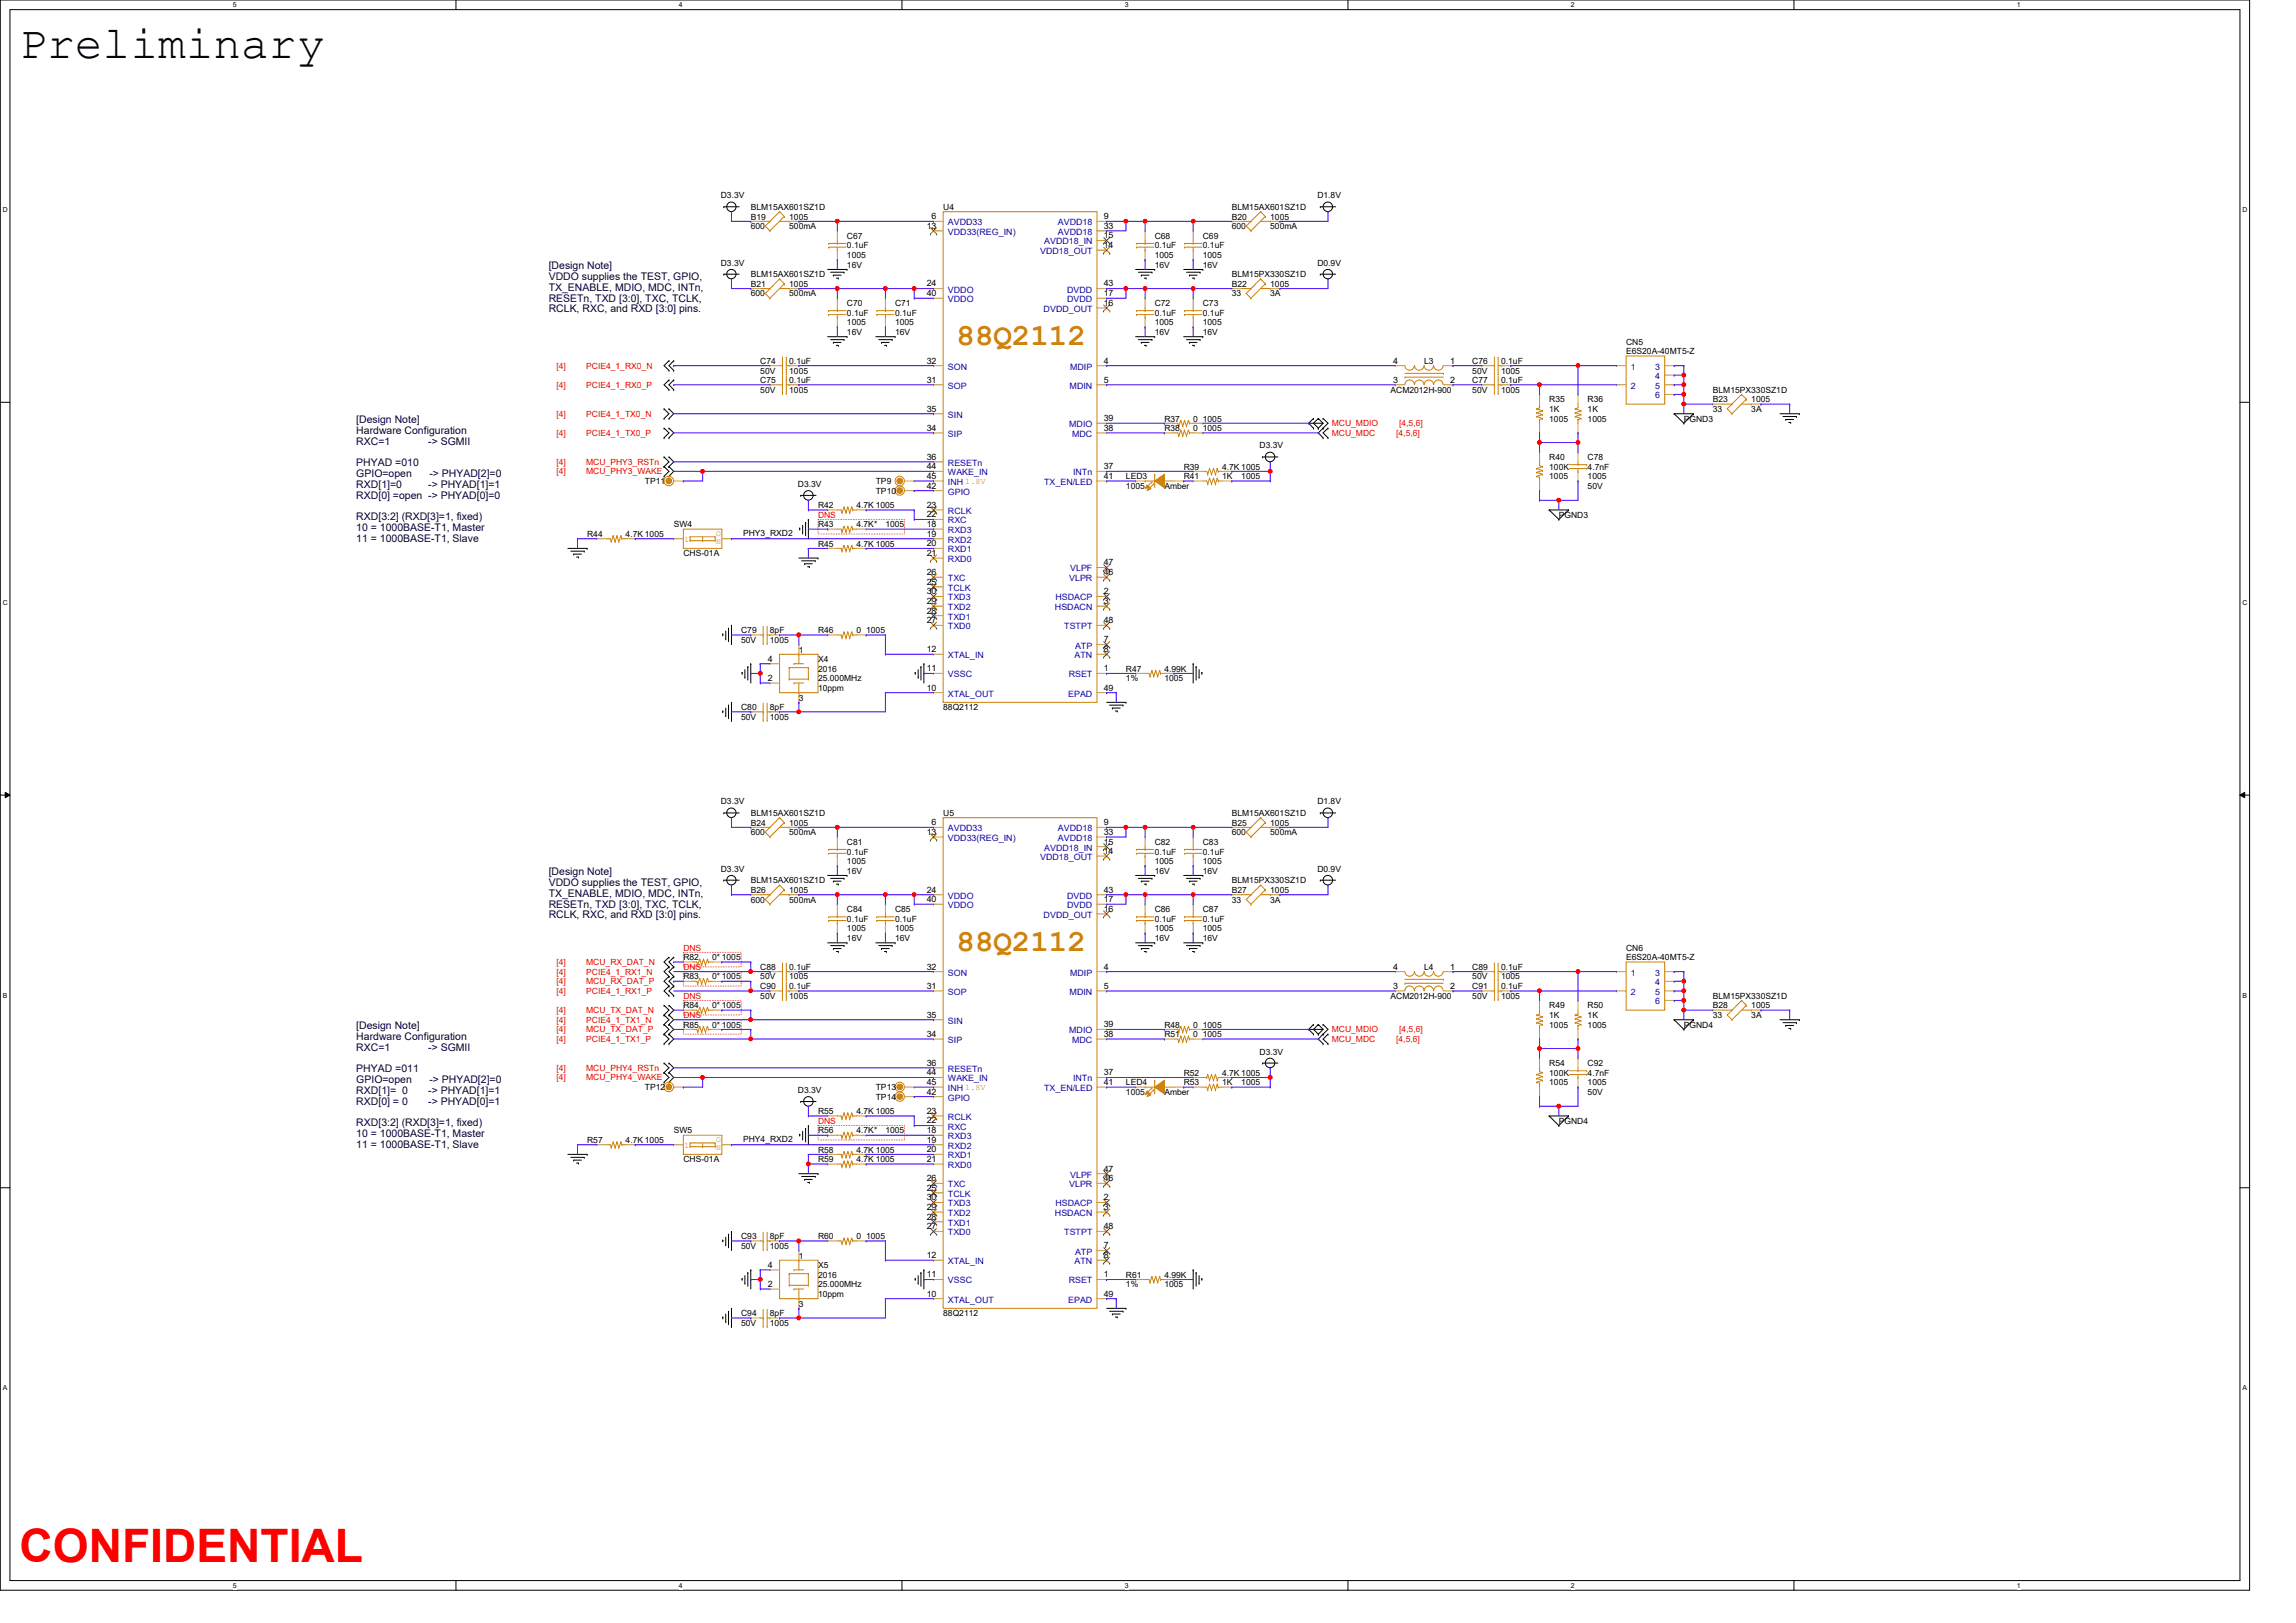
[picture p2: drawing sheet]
<svg xmlns="http://www.w3.org/2000/svg" width="297mm" height="210mm" viewBox="0 0 297 210" stroke-linecap="round" stroke-linejoin="round" font-family="sans-serif">
<defs><g id="words">
<text font-size="6" x="2.5" y="7.5">Preliminary</text>
<text font-size="6" fill="#f00" x="2.5" y="202.1">CONFIDENTIAL</text>
<g font-size="4" fill="#cc8006">
<text x="123.8" y="44.7">88Q2112</text>
<text x="123.8" y="123.1">88Q2112</text>
</g>
<g font-size="1.4" fill="#000040">
<text x="71" y="34.8">[Design Note]</text>
<text x="71" y="36.2">VDDO supplies the TEST, GPIO,</text>
<text x="71" y="37.6">TX_ENABLE, MDIO, MDC, INTn,</text>
<text x="71" y="39">RESETn, TXD [3:0], TXC, TCLK,</text>
<text x="71" y="40.4">RCLK, RXC, and RXD [3:0] pins.</text>
<text x="46.1" y="54.8">[Design Note]</text>
<text x="46.1" y="56.2">Hardware Configuration</text>
<text x="46.1" y="57.6">RXC=1</text>
<text x="55.4" y="57.6">-&gt; SGMII</text>
<text x="46.1" y="60.3">PHYAD =010</text>
<text x="46.1" y="61.7">GPIO=open</text>
<text x="46.1" y="63.1">RXD[1]=0</text>
<text x="46.1" y="64.5">RXD[0] =open -&gt; PHYAD[0]=0</text>
<text x="55.4" y="63.1">-&gt; PHYAD[1]=1</text>
<text x="55.5" y="61.7">-&gt; PHYAD[2]=0</text>
<text x="46.1" y="67.3">RXD[3:2] (RXD[3]=1, fixed)</text>
<text x="46.1" y="68.7">10 = 1000BASE-T1, Master</text>
<text x="46.1" y="70.1">11 = 1000BASE-T1, Slave</text>
<text x="71" y="113.2">[Design Note]</text>
<text x="71" y="114.6">VDDO supplies the TEST, GPIO,</text>
<text x="71" y="116">TX_ENABLE, MDIO, MDC, INTn,</text>
<text x="71" y="117.4">RESETn, TXD [3:0], TXC, TCLK,</text>
<text x="71" y="118.8">RCLK, RXC, and RXD [3:0] pins.</text>
<text x="46.1" y="133.2">[Design Note]</text>
<text x="46.1" y="134.6">Hardware Configuration</text>
<text x="46.1" y="136">RXC=1</text>
<text x="55.4" y="136">-&gt; SGMII</text>
<text x="46.1" y="138.7">PHYAD =011</text>
<text x="46.1" y="140.1">GPIO=open</text>
<text x="46.1" y="141.5">RXD[1]= 0</text>
<text x="46.1" y="142.9">RXD[0] = 0</text>
<text x="55.4" y="141.5">-&gt; PHYAD[1]=1</text>
<text x="55.4" y="142.9">-&gt; PHYAD[0]=1</text>
<text x="55.5" y="140.1">-&gt; PHYAD[2]=0</text>
<text x="46.1" y="145.7">RXD[3:2] (RXD[3]=1, fixed)</text>
<text x="46.1" y="147.1">10 = 1000BASE-T1, Master</text>
<text x="46.1" y="148.5">11 = 1000BASE-T1, Slave</text>
</g>
<g font-size="1.1">
<text x="93.3" y="25.7">D3.3V</text>
<text x="97.1" y="28.4">B19</text>
<text x="97.1" y="29.7">600</text>
<text x="97.1" y="27.2">BLM15AX601SZ1D</text>
<text x="102.1" y="28.4">1005</text>
<text x="102.1" y="29.7">500mA</text>
<text x="119.9" y="29.6">13</text>
<text x="120.5" y="28.4">6</text>
<text x="122" y="27.2">U4</text>
<text x="142.8" y="28.4">9</text>
<text x="142.8" y="29.6">33</text>
<text x="159.4" y="28.4">B20</text>
<text x="159.4" y="29.7">600</text>
<text x="159.4" y="27.2">BLM15AX601SZ1D</text>
<text x="164.3" y="28.4">1005</text>
<text x="164.3" y="29.7">500mA</text>
<text x="170.4" y="25.7">D1.8V</text>
<text x="93.3" y="34.4">D3.3V</text>
<text x="97.1" y="35.9">BLM15AX601SZ1D</text>
<text x="109.6" y="30.9">C67</text>
<text x="109.6" y="32.1">0.1uF</text>
<text x="109.6" y="34.6">16V</text>
<text x="109.6" y="33.4">1005</text>
<text x="142.8" y="32.1">14</text>
<text x="142.8" y="30.8">15</text>
<text x="149.4" y="30.9">C68</text>
<text x="149.4" y="32.1">0.1uF</text>
<text x="149.4" y="34.6">16V</text>
<text x="149.4" y="33.4">1005</text>
<text x="155.6" y="30.9">C69</text>
<text x="155.6" y="32.1">0.1uF</text>
<text x="155.6" y="34.6">16V</text>
<text x="155.6" y="33.4">1005</text>
<text x="159.4" y="35.9">BLM15PX330SZ1D</text>
<text x="170.4" y="34.4">D0.9V</text>
<text x="97.1" y="37.1">B21</text>
<text x="97.1" y="38.4">600</text>
<text x="102.1" y="37.1">1005</text>
<text x="102.1" y="38.4">500mA</text>
<text x="109.6" y="39.6">C70</text>
<text x="109.6" y="40.9">0.1uF</text>
<text x="115.8" y="39.6">C71</text>
<text x="115.8" y="40.9">0.1uF</text>
<text x="119.9" y="37.1">24</text>
<text x="119.9" y="38.3">40</text>
<text x="142.8" y="37.1">43</text>
<text x="142.8" y="38.3">17</text>
<text x="142.8" y="39.6">16</text>
<text x="149.4" y="39.6">C72</text>
<text x="149.4" y="40.9">0.1uF</text>
<text x="155.6" y="39.6">C73</text>
<text x="155.6" y="40.9">0.1uF</text>
<text x="159.4" y="37.1">B22</text>
<text x="159.4" y="38.4">33</text>
<text x="164.3" y="37.1">1005</text>
<text x="164.3" y="38.4">3A</text>
<text x="98.4" y="47.1">C74</text>
<text x="102.1" y="47.1">0.1uF</text>
<text x="109.6" y="43.3">16V</text>
<text x="109.6" y="42.1">1005</text>
<text x="115.8" y="43.3">16V</text>
<text x="115.8" y="42.1">1005</text>
<text x="119.9" y="47">32</text>
<text x="142.8" y="47">4</text>
<text x="149.4" y="43.3">16V</text>
<text x="149.4" y="42.1">1005</text>
<text x="155.6" y="43.3">16V</text>
<text x="155.6" y="42.1">1005</text>
<text x="180.3" y="47">4</text>
<text x="184.3" y="47.1">L3</text>
<text x="187.6" y="47">1</text>
<text x="190.5" y="47.1">C76</text>
<text x="194.2" y="47.1">0.1uF</text>
<text x="210.4" y="44.6">CN5</text>
<text x="210.4" y="45.8">E6S20A-40MT5-Z</text>
<text x="98.4" y="49.6">C75</text>
<text x="98.4" y="50.8">50V</text>
<text x="98.4" y="48.3">50V</text>
<text x="102.1" y="49.6">0.1uF</text>
<text x="102.1" y="50.8">1005</text>
<text x="102.1" y="48.3">1005</text>
<text x="119.9" y="49.5">31</text>
<text x="119.9" y="53.3">35</text>
<text x="142.8" y="49.5">5</text>
<text x="179.9" y="50.8">ACM2012H-900</text>
<text x="180.3" y="49.5">3</text>
<text x="187.6" y="49.5">2</text>
<text x="190.5" y="48.3">50V</text>
<text x="190.5" y="49.6">C77</text>
<text x="190.5" y="50.8">50V</text>
<text x="194.2" y="49.6">0.1uF</text>
<text x="194.2" y="48.3">1005</text>
<text x="194.2" y="50.8">1005</text>
<text x="200.4" y="52">R35</text>
<text x="200.4" y="53.3">1K</text>
<text x="205.4" y="52">R36</text>
<text x="205.4" y="53.3">1K</text>
<text x="221.6" y="52">B23</text>
<text x="221.6" y="53.3">33</text>
<text x="221.6" y="50.8">BLM15PX330SZ1D</text>
<text x="226.6" y="52">1005</text>
<text x="226.6" y="53.3">3A</text>
<text x="119.9" y="55.7">34</text>
<text x="119.9" y="59.5">36</text>
<text x="142.8" y="55.7">38</text>
<text x="142.8" y="54.5">39</text>
<text x="150.6" y="54.5">R37</text>
<text x="150.6" y="55.8">R38</text>
<text x="154.4" y="54.5">0 1005</text>
<text x="154.4" y="55.8">0 1005</text>
<text x="163" y="58">D3.3V</text>
<text x="200.4" y="59.5">R40</text>
<text x="200.4" y="54.5">1005</text>
<text x="205.4" y="54.5">1005</text>
<text x="205.4" y="59.5">C78</text>
<text x="217.8" y="54.5">PGND3</text>
<text x="83.4" y="62.6">TP11</text>
<text x="103.2" y="63">D3.3V</text>
<text x="105.8" y="65.7">R42</text>
<text x="110.8" y="65.7">4.7K 1005</text>
<text x="113.3" y="63.9">TP10</text>
<text x="113.3" y="62.6">TP9</text>
<text x="119.9" y="63.2">42</text>
<text x="119.9" y="65.7">23</text>
<text x="119.9" y="60.7">44</text>
<text x="119.9" y="62">45</text>
<text x="142.8" y="60.7">37</text>
<text x="142.8" y="62">41</text>
<text x="145.7" y="63.2">1005</text>
<text x="145.7" y="62">LED3</text>
<text x="150.6" y="63.2">Amber</text>
<text x="153.1" y="62">R41</text>
<text x="153.1" y="60.8">R39</text>
<text x="158.1" y="62">1K</text>
<text x="158.1" y="60.8">4.7K 1005</text>
<text x="160.6" y="62">1005</text>
<text x="200.4" y="60.8">100K</text>
<text x="200.4" y="62">1005</text>
<text x="205.4" y="60.8">4.7nF</text>
<text x="205.4" y="63.2">50V</text>
<text x="205.4" y="62">1005</text>
<text x="76" y="69.5">R44</text>
<text x="80.9" y="69.5">4.7K 1005</text>
<text x="87.2" y="68.2">SW4</text>
<text x="88.4" y="72">CHS-01A</text>
<text x="96.1" y="69.3">PHY3_RXD2</text>
<text x="105.8" y="70.7">R45</text>
<text x="105.8" y="68.2">R43</text>
<text x="110.8" y="70.7">4.7K 1005</text>
<text x="110.8" y="68.2">4.7K*</text>
<text x="114.6" y="68.2">1005</text>
<text x="119.9" y="66.9">22</text>
<text x="119.9" y="71.9">21</text>
<text x="119.9" y="70.7">20</text>
<text x="119.9" y="69.4">19</text>
<text x="119.9" y="68.2">18</text>
<text x="201.7" y="67">PGND3</text>
<text x="119.9" y="74.4">26</text>
<text x="119.9" y="75.6">25</text>
<text x="119.9" y="76.9">30</text>
<text x="142.8" y="76.9">2</text>
<text x="142.8" y="73.2">47</text>
<text x="142.8" y="74.4">46</text>
<text x="95.9" y="81.9">C79</text>
<text x="95.9" y="83.2">50V</text>
<text x="99.6" y="81.9">8pF</text>
<text x="99.6" y="83.2">1005</text>
<text x="105.8" y="81.9">R46</text>
<text x="110.8" y="81.9">0 1005</text>
<text x="119.9" y="80.6">27</text>
<text x="119.9" y="79.4">28</text>
<text x="119.9" y="78.1">29</text>
<text x="142.8" y="83.1">7</text>
<text x="142.8" y="78.1">3</text>
<text x="142.8" y="80.6">48</text>
<text x="99.4" y="85.6">4</text>
<text x="99.4" y="88.1">2</text>
<text x="103.4" y="84.5">1</text>
<text x="105.8" y="85.7">X4</text>
<text x="105.8" y="88.1">25.000MHz</text>
<text x="105.8" y="86.9">2016</text>
<text x="105.8" y="89.4">10ppm</text>
<text x="119.9" y="86.8">11</text>
<text x="119.9" y="84.4">12</text>
<text x="119.9" y="89.3">10</text>
<text x="142.8" y="86.8">1</text>
<text x="142.8" y="89.3">49</text>
<text x="142.8" y="84.4">8</text>
<text x="145.7" y="88.1">1%</text>
<text x="145.7" y="86.9">R47</text>
<text x="150.6" y="86.9">4.99K</text>
<text x="150.6" y="88.1">1005</text>
<text x="95.9" y="91.9">C80</text>
<text x="95.9" y="93.1">50V</text>
<text x="99.6" y="91.9">8pF</text>
<text x="99.6" y="93.1">1005</text>
<text x="103.4" y="90.6">3</text>
<text x="122" y="91.9">88Q2112</text>
<text x="93.3" y="104.1">D3.3V</text>
<text x="97.1" y="106.8">B24</text>
<text x="97.1" y="105.6">BLM15AX601SZ1D</text>
<text x="102.1" y="106.8">1005</text>
<text x="120.5" y="106.8">6</text>
<text x="122" y="105.6">U5</text>
<text x="142.8" y="106.8">9</text>
<text x="159.4" y="106.8">B25</text>
<text x="159.4" y="105.6">BLM15AX601SZ1D</text>
<text x="164.3" y="106.8">1005</text>
<text x="170.4" y="104.1">D1.8V</text>
<text x="93.3" y="112.8">D3.3V</text>
<text x="97.1" y="108.1">600</text>
<text x="102.1" y="108.1">500mA</text>
<text x="109.6" y="109.3">C81</text>
<text x="109.6" y="110.6">0.1uF</text>
<text x="109.6" y="113">16V</text>
<text x="109.6" y="111.8">1005</text>
<text x="119.9" y="108">13</text>
<text x="142.8" y="110.5">14</text>
<text x="142.8" y="109.3">15</text>
<text x="142.8" y="108">33</text>
<text x="149.4" y="109.3">C82</text>
<text x="149.4" y="110.6">0.1uF</text>
<text x="149.4" y="113">16V</text>
<text x="149.4" y="111.8">1005</text>
<text x="155.6" y="109.3">C83</text>
<text x="155.6" y="110.6">0.1uF</text>
<text x="155.6" y="113">16V</text>
<text x="155.6" y="111.8">1005</text>
<text x="159.4" y="108.1">600</text>
<text x="164.3" y="108.1">500mA</text>
<text x="170.4" y="112.8">D0.9V</text>
<text x="97.1" y="115.5">B26</text>
<text x="97.1" y="116.8">600</text>
<text x="97.1" y="114.3">BLM15AX601SZ1D</text>
<text x="102.1" y="115.5">1005</text>
<text x="102.1" y="116.8">500mA</text>
<text x="109.6" y="118">C84</text>
<text x="109.6" y="119.3">0.1uF</text>
<text x="115.8" y="118">C85</text>
<text x="115.8" y="119.3">0.1uF</text>
<text x="119.9" y="115.5">24</text>
<text x="119.9" y="116.7">40</text>
<text x="142.8" y="115.5">43</text>
<text x="142.8" y="116.7">17</text>
<text x="142.8" y="118">16</text>
<text x="149.4" y="118">C86</text>
<text x="149.4" y="119.3">0.1uF</text>
<text x="155.6" y="118">C87</text>
<text x="155.6" y="119.3">0.1uF</text>
<text x="159.4" y="115.5">B27</text>
<text x="159.4" y="116.8">33</text>
<text x="159.4" y="114.3">BLM15PX330SZ1D</text>
<text x="164.3" y="115.5">1005</text>
<text x="164.3" y="116.8">3A</text>
<text x="88.4" y="124.2">R82</text>
<text x="92.1" y="124.2">0* 1005</text>
<text x="98.4" y="125.5">C88</text>
<text x="102.1" y="125.5">0.1uF</text>
<text x="109.6" y="121.8">16V</text>
<text x="109.6" y="120.5">1005</text>
<text x="115.8" y="121.8">16V</text>
<text x="115.8" y="120.5">1005</text>
<text x="119.9" y="125.4">32</text>
<text x="142.8" y="125.4">4</text>
<text x="149.4" y="121.8">16V</text>
<text x="149.4" y="120.5">1005</text>
<text x="155.6" y="121.8">16V</text>
<text x="155.6" y="120.5">1005</text>
<text x="180.3" y="125.4">4</text>
<text x="184.3" y="125.5">L4</text>
<text x="187.6" y="125.4">1</text>
<text x="190.5" y="125.5">C89</text>
<text x="194.2" y="125.5">0.1uF</text>
<text x="210.4" y="123">CN6</text>
<text x="210.4" y="124.2">E6S20A-40MT5-Z</text>
<text x="88.4" y="130.5">R84</text>
<text x="88.4" y="126.7">R83</text>
<text x="92.1" y="130.5">0* 1005</text>
<text x="92.1" y="126.7">0* 1005</text>
<text x="98.4" y="126.7">50V</text>
<text x="98.4" y="128">C90</text>
<text x="98.4" y="129.2">50V</text>
<text x="102.1" y="128">0.1uF</text>
<text x="102.1" y="126.7">1005</text>
<text x="102.1" y="129.2">1005</text>
<text x="119.9" y="127.9">31</text>
<text x="119.9" y="131.7">35</text>
<text x="142.8" y="127.9">5</text>
<text x="179.9" y="129.2">ACM2012H-900</text>
<text x="180.3" y="127.9">3</text>
<text x="187.6" y="127.9">2</text>
<text x="190.5" y="128">C91</text>
<text x="190.5" y="129.2">50V</text>
<text x="190.5" y="126.7">50V</text>
<text x="194.2" y="128">0.1uF</text>
<text x="194.2" y="129.2">1005</text>
<text x="194.2" y="126.7">1005</text>
<text x="200.4" y="130.5">R49</text>
<text x="200.4" y="131.7">1K</text>
<text x="205.4" y="130.5">R50</text>
<text x="205.4" y="131.7">1K</text>
<text x="221.6" y="130.5">B28</text>
<text x="221.6" y="131.7">33</text>
<text x="221.6" y="129.2">BLM15PX330SZ1D</text>
<text x="226.6" y="130.5">1005</text>
<text x="226.6" y="131.7">3A</text>
<text x="88.4" y="132.9">R85</text>
<text x="92.1" y="132.9">0* 1005</text>
<text x="119.9" y="134.2">34</text>
<text x="119.9" y="137.9">36</text>
<text x="142.8" y="134.2">38</text>
<text x="142.8" y="132.9">39</text>
<text x="150.6" y="134.2">R51</text>
<text x="150.6" y="132.9">R48</text>
<text x="154.4" y="134.2">0 1005</text>
<text x="154.4" y="132.9">0 1005</text>
<text x="163" y="136.4">D3.3V</text>
<text x="200.4" y="137.9">R54</text>
<text x="200.4" y="132.9">1005</text>
<text x="205.4" y="132.9">1005</text>
<text x="205.4" y="137.9">C92</text>
<text x="217.8" y="132.9">PGND4</text>
<text x="83.4" y="141">TP12</text>
<text x="103.2" y="141.4">D3.3V</text>
<text x="113.3" y="142.3">TP14</text>
<text x="113.3" y="141">TP13</text>
<text x="119.9" y="141.6">42</text>
<text x="119.9" y="139.1">44</text>
<text x="119.9" y="140.4">45</text>
<text x="142.8" y="139.1">37</text>
<text x="142.8" y="140.4">41</text>
<text x="145.7" y="141.7">1005</text>
<text x="145.7" y="140.4">LED4</text>
<text x="150.6" y="141.7">Amber</text>
<text x="153.1" y="140.4">R53</text>
<text x="153.1" y="139.2">R52</text>
<text x="158.1" y="140.4">1K</text>
<text x="158.1" y="139.2">4.7K 1005</text>
<text x="160.6" y="140.4">1005</text>
<text x="200.4" y="139.2">100K</text>
<text x="200.4" y="140.4">1005</text>
<text x="205.4" y="139.2">4.7nF</text>
<text x="205.4" y="141.7">50V</text>
<text x="205.4" y="140.4">1005</text>
<text x="76" y="147.9">R57</text>
<text x="80.9" y="147.9">4.7K 1005</text>
<text x="87.2" y="146.6">SW5</text>
<text x="96.1" y="147.7">PHY4_RXD2</text>
<text x="105.8" y="144.1">R55</text>
<text x="105.8" y="146.6">R56</text>
<text x="105.8" y="149.1">R58</text>
<text x="110.8" y="144.1">4.7K 1005</text>
<text x="110.8" y="146.6">4.7K*</text>
<text x="110.8" y="149.1">4.7K 1005</text>
<text x="114.6" y="146.6">1005</text>
<text x="119.9" y="145.4">22</text>
<text x="119.9" y="144.1">23</text>
<text x="119.9" y="149.1">20</text>
<text x="119.9" y="147.8">19</text>
<text x="119.9" y="146.6">18</text>
<text x="201.7" y="145.4">PGND4</text>
<text x="88.4" y="150.4">CHS-01A</text>
<text x="105.8" y="150.4">R59</text>
<text x="110.8" y="150.4">4.7K 1005</text>
<text x="119.9" y="150.3">21</text>
<text x="119.9" y="152.8">26</text>
<text x="119.9" y="154.1">25</text>
<text x="119.9" y="155.3">30</text>
<text x="142.8" y="155.3">2</text>
<text x="142.8" y="151.6">47</text>
<text x="142.8" y="152.8">46</text>
<text x="95.9" y="160.3">C93</text>
<text x="95.9" y="161.6">50V</text>
<text x="99.6" y="160.3">8pF</text>
<text x="99.6" y="161.6">1005</text>
<text x="105.8" y="160.3">R60</text>
<text x="110.8" y="160.3">0 1005</text>
<text x="119.9" y="159">27</text>
<text x="119.9" y="157.8">28</text>
<text x="119.9" y="156.5">29</text>
<text x="142.8" y="161.5">7</text>
<text x="142.8" y="156.5">3</text>
<text x="142.8" y="159">48</text>
<text x="99.4" y="164">4</text>
<text x="99.4" y="166.5">2</text>
<text x="103.4" y="162.9">1</text>
<text x="105.8" y="164.1">X5</text>
<text x="105.8" y="166.6">25.000MHz</text>
<text x="105.8" y="165.3">2016</text>
<text x="105.8" y="167.8">10ppm</text>
<text x="119.9" y="165.3">11</text>
<text x="119.9" y="162.8">12</text>
<text x="119.9" y="167.7">10</text>
<text x="142.8" y="165.3">1</text>
<text x="142.8" y="167.7">49</text>
<text x="142.8" y="162.8">8</text>
<text x="145.7" y="166.6">1%</text>
<text x="145.7" y="165.3">R61</text>
<text x="150.6" y="165.3">4.99K</text>
<text x="150.6" y="166.6">1005</text>
<text x="95.9" y="170.3">C94</text>
<text x="95.9" y="171.5">50V</text>
<text x="99.6" y="170.3">8pF</text>
<text x="99.6" y="171.5">1005</text>
<text x="103.4" y="169">3</text>
<text x="122" y="170.3">88Q2112</text>
</g>
<g font-size="1.1" fill="#00c">
<text x="122.6" y="29.1">AVDD33</text>
<text x="136.9" y="29.1">AVDD18</text>
<text x="122.6" y="30.4">VDD33(REG_IN)</text>
<text x="134.6" y="32.9">VDD18_OUT</text>
<text x="135.1" y="31.6">AVDD18_IN</text>
<text x="136.9" y="30.4">AVDD18</text>
<text x="122.6" y="37.8">VDDO</text>
<text x="122.6" y="39.1">VDDO</text>
<text x="135" y="40.3">DVDD_OUT</text>
<text x="138.1" y="37.8">DVDD</text>
<text x="138.1" y="39.1">DVDD</text>
<text x="122.6" y="47.8">SON</text>
<text x="138.4" y="47.8">MDIP</text>
<text x="211" y="47.8">1</text>
<text x="214.1" y="47.8">3</text>
<text x="122.6" y="50.3">SOP</text>
<text x="138.4" y="50.3">MDIN</text>
<text x="211" y="50.3">2</text>
<text x="214.1" y="50.3">5</text>
<text x="214.1" y="49">4</text>
<text x="214.1" y="51.5">6</text>
<text x="122.6" y="56.5">SIP</text>
<text x="122.6" y="54">SIN</text>
<text x="138.3" y="55.3">MDIO</text>
<text x="138.7" y="56.5">MDC</text>
<text x="122.6" y="60.3">RESETn</text>
<text x="122.6" y="64">GPIO</text>
<text x="122.6" y="61.5">WAKE_IN</text>
<text x="122.6" y="62.7">INH 1.8V</text>
<text x="135.1" y="62.7">TX_EN/LED</text>
<text x="138.8" y="61.5">INTn</text>
<text x="122.6" y="67.7">RXC</text>
<text x="122.6" y="66.5">RCLK</text>
<text x="122.6" y="71.5">RXD1</text>
<text x="122.6" y="70.2">RXD2</text>
<text x="122.6" y="69">RXD3</text>
<text x="122.6" y="72.7">RXD0</text>
<text x="122.6" y="75.2">TXC</text>
<text x="122.6" y="76.4">TCLK</text>
<text x="122.6" y="77.7">TXD3</text>
<text x="136.5" y="77.7">HSDACP</text>
<text x="138.3" y="75.2">VLPR</text>
<text x="138.4" y="73.9">VLPF</text>
<text x="122.6" y="81.4">TXD0</text>
<text x="122.6" y="80.2">TXD1</text>
<text x="122.6" y="78.9">TXD2</text>
<text x="136.5" y="78.9">HSDACN</text>
<text x="137.7" y="81.4">TSTPT</text>
<text x="139.1" y="83.9">ATP</text>
<text x="122.6" y="87.6">VSSC</text>
<text x="122.6" y="85.2">XTAL_IN</text>
<text x="138.3" y="87.6">RSET</text>
<text x="139" y="85.2">ATN</text>
<text x="122.6" y="90.1">XTAL_OUT</text>
<text x="138.2" y="90.1">EPAD</text>
<text x="122.6" y="107.5">AVDD33</text>
<text x="136.9" y="107.5">AVDD18</text>
<text x="122.6" y="108.8">VDD33(REG_IN)</text>
<text x="134.6" y="111.3">VDD18_OUT</text>
<text x="135.1" y="110">AVDD18_IN</text>
<text x="136.9" y="108.8">AVDD18</text>
<text x="122.6" y="116.3">VDDO</text>
<text x="122.6" y="117.5">VDDO</text>
<text x="135" y="118.7">DVDD_OUT</text>
<text x="138.1" y="116.3">DVDD</text>
<text x="138.1" y="117.5">DVDD</text>
<text x="122.6" y="128.7">SOP</text>
<text x="122.6" y="126.2">SON</text>
<text x="138.4" y="128.7">MDIN</text>
<text x="138.4" y="126.2">MDIP</text>
<text x="211" y="126.2">1</text>
<text x="211" y="128.7">2</text>
<text x="214.1" y="128.7">5</text>
<text x="214.1" y="127.5">4</text>
<text x="214.1" y="129.9">6</text>
<text x="214.1" y="126.2">3</text>
<text x="122.6" y="134.9">SIP</text>
<text x="122.6" y="132.4">SIN</text>
<text x="138.3" y="133.7">MDIO</text>
<text x="138.7" y="134.9">MDC</text>
<text x="122.6" y="138.7">RESETn</text>
<text x="122.6" y="142.4">GPIO</text>
<text x="122.6" y="139.9">WAKE_IN</text>
<text x="122.6" y="141.2">INH 1.8V</text>
<text x="135.1" y="141.2">TX_EN/LED</text>
<text x="138.8" y="139.9">INTn</text>
<text x="122.6" y="146.1">RXC</text>
<text x="122.6" y="144.9">RCLK</text>
<text x="122.6" y="149.9">RXD1</text>
<text x="122.6" y="148.6">RXD2</text>
<text x="122.6" y="147.4">RXD3</text>
<text x="122.6" y="151.1">RXD0</text>
<text x="122.6" y="153.6">TXC</text>
<text x="122.6" y="154.8">TCLK</text>
<text x="138.3" y="153.6">VLPR</text>
<text x="138.4" y="152.4">VLPF</text>
<text x="122.6" y="159.8">TXD0</text>
<text x="122.6" y="158.6">TXD1</text>
<text x="122.6" y="157.3">TXD2</text>
<text x="122.6" y="156.1">TXD3</text>
<text x="136.5" y="157.3">HSDACN</text>
<text x="136.5" y="156.1">HSDACP</text>
<text x="137.7" y="159.8">TSTPT</text>
<text x="122.6" y="166.1">VSSC</text>
<text x="122.6" y="163.6">XTAL_IN</text>
<text x="138.3" y="166.1">RSET</text>
<text x="139" y="163.6">ATN</text>
<text x="139.1" y="162.3">ATP</text>
<text x="122.6" y="168.5">XTAL_OUT</text>
<text x="138.2" y="168.5">EPAD</text>
</g>
<g font-size="1.1" fill="#f00">
<text x="72" y="47.7">[4]</text>
<text x="75.8" y="47.7">PCIE4_1_RX0_N</text>
<text x="72" y="50.2">[4]</text>
<text x="72" y="53.9">[4]</text>
<text x="75.8" y="50.2">PCIE4_1_RX0_P</text>
<text x="75.8" y="53.9">PCIE4_1_TX0_N</text>
<text x="72" y="56.4">[4]</text>
<text x="75.8" y="56.4">PCIE4_1_TX0_P</text>
<text x="172.3" y="55.2">MCU_MDIO</text>
<text x="172.3" y="56.4">MCU_MDC</text>
<text x="180.6" y="56.4">[4,5,6]</text>
<text x="181" y="55.2">[4,5,6]</text>
<text x="72" y="60.1">[4]</text>
<text x="72" y="61.4">[4]</text>
<text x="75.8" y="61.4">MCU_PHY3_WAKE</text>
<text x="75.8" y="60.1">MCU_PHY3_RSTn</text>
<text x="105.8" y="67">DNS</text>
<text x="72" y="124.9">[4]</text>
<text x="75.8" y="124.9">MCU_RX_DAT_N</text>
<text x="88.4" y="123">DNS</text>
<text x="88.4" y="125.5">DNS</text>
<text x="72" y="126.1">[4]</text>
<text x="72" y="128.6">[4]</text>
<text x="72" y="127.3">[4]</text>
<text x="72" y="131.1">[4]</text>
<text x="75.8" y="126.1">PCIE4_1_RX1_N</text>
<text x="75.8" y="128.6">PCIE4_1_RX1_P</text>
<text x="75.8" y="127.3">MCU_RX_DAT_P</text>
<text x="75.8" y="131.1">MCU_TX_DAT_N</text>
<text x="88.4" y="129.2">DNS</text>
<text x="88.4" y="131.7">DNS</text>
<text x="72" y="132.3">[4]</text>
<text x="72" y="134.8">[4]</text>
<text x="72" y="133.6">[4]</text>
<text x="75.8" y="132.3">PCIE4_1_TX1_N</text>
<text x="75.8" y="134.8">PCIE4_1_TX1_P</text>
<text x="75.8" y="133.6">MCU_TX_DAT_P</text>
<text x="172.3" y="133.6">MCU_MDIO</text>
<text x="172.3" y="134.8">MCU_MDC</text>
<text x="180.6" y="134.8">[4,5,6]</text>
<text x="181" y="133.6">[4,5,6]</text>
<text x="72" y="138.6">[4]</text>
<text x="72" y="139.8">[4]</text>
<text x="75.8" y="139.8">MCU_PHY4_WAKE</text>
<text x="75.8" y="138.6">MCU_PHY4_RSTn</text>
<text x="105.8" y="145.4">DNS</text>
</g>
<g font-size="1.1" fill="#cc8006">
<text x="88.5" y="70.1">1</text>
<text x="92.6" y="69.4">O</text>
<text x="92.6" y="70.4">N</text>
<text x="88.5" y="148.5">1</text>
<text x="92.6" y="147.8">O</text>
<text x="92.6" y="148.8">N</text>
</g>
<g font-size=".9">
<text x="30.1" y="1">5</text>
<text x="87.8" y="1">4</text>
<text x="145.5" y="1">3</text>
<text x="203.2" y="1">2</text>
<text x="260.9" y="1">1</text>
<text x=".4" y="27.5">D</text>
<text x="290.1" y="27.5">D</text>
<text x=".4" y="78.3">C</text>
<text x="290.1" y="78.3">C</text>
<text x=".4" y="129.1">B</text>
<text x="290.1" y="129.1">B</text>
<text x=".4" y="179.9">A</text>
<text x="290.1" y="179.9">A</text>
<text x="30.1" y="205.4">5</text>
<text x="87.8" y="205.4">4</text>
<text x="145.5" y="205.4">3</text>
<text x="203.2" y="205.4">2</text>
<text x="260.9" y="205.4">1</text>
</g>
</g></defs>
<path d="M0 0h291v205.7h-291zM1.3 1.2h288.5v203.3h-288.5z" fill="none" stroke="#000" stroke-width=".13"/>
<g fill="#fff">
<path d="M30.1 .1h.5v1h-.5z"/>
<path d="M30.1 204.6h.5v1h-.5z"/>
</g>
<path d="M59 0v1.2M59 204.5v1.2" fill="none" stroke="#000" stroke-width=".13"/>
<g fill="#fff">
<path d="M87.8 .1h.5v1h-.5z"/>
<path d="M87.8 204.6h.5v1h-.5z"/>
</g>
<path d="M116.7 0v1.2M116.7 204.5v1.2" fill="none" stroke="#000" stroke-width=".13"/>
<g fill="#fff">
<path d="M145.5 .1h.5v1h-.5z"/>
<path d="M145.5 204.6h.5v1h-.5z"/>
</g>
<path d="M174.4 0v1.2M174.4 204.5v1.2" fill="none" stroke="#000" stroke-width=".13"/>
<g fill="#fff">
<path d="M203.2 .1h.5v1h-.5z"/>
<path d="M203.2 204.6h.5v1h-.5z"/>
</g>
<path d="M232.1 0v1.2M232.1 204.5v1.2" fill="none" stroke="#000" stroke-width=".13"/>
<g fill="#fff">
<path d="M260.9 .1h.5v1h-.5z"/>
<path d="M260.9 204.6h.5v1h-.5z"/>
<path d="M.4 26.6h.6v1h-.6z"/>
<path d="M290.1 26.6h.6v1h-.6z"/>
<path d="M.4 77.4h.6v1h-.6z"/>
<path d="M290.1 77.4h.6v1h-.6z"/>
</g>
<path d="M0 52h1.3M289.8 52h1.2" fill="none" stroke="#000" stroke-width=".13"/>
<g fill="#fff">
<path d="M.4 128.3h.5v1h-.5z"/>
<path d="M290.1 128.3h.6v1h-.6z"/>
</g>
<path d="M0 102.9h1.3M.7 102.5l.6 .4-.6 .3zM289.8 102.9l.6-.4v.7zM289.8 102.9h1.2" fill="none" stroke="#000" stroke-width=".13"/>
<path d="M.7 102.5l.6 .4-.6 .3zM289.8 102.9l.6-.4v.7z" fill="#000"/>
<g fill="#fff">
<path d="M.4 179.1h.5v1h-.5z"/>
<path d="M290.1 179.1h.6v1h-.6z"/>
</g>
<g fill="none" stroke="#000" stroke-width=".13">
<path d="M93.6 26.8h.1M93.6 35.5h.1M93.6 26.8h2M93.6 35.5h2M107.1 34.9h2.5M107.5 35.2h1.7M107.8 35.6h.1M107.8 35.6h1M108.2 36h.3M108.5 36h.1M109.2 35.2h.1M109.6 34.9h.1"/>
<path d="M146.9 34.9h2.5M147.3 35.2h1.7M147.7 35.6h.1M147.7 35.6h1M148 36h.3M148.3 36h.1M149 35.2h.1M149.4 34.9h.1M153.1 34.9h2.5M153.5 35.2h1.8M153.9 35.6h.1M153.9 35.6h1"/>
<path d="M154.3 36h.2M154.5 36h.1M155.3 35.2h.1M155.6 34.9h.1M170.8 26.8h.1M170.8 35.5h.1M170.8 26.8h2M170.8 35.5h2M85.9 54.1h.1M85.9 52.9h.1M85.9 56.6h.1M85.9 55.4h.1"/>
<path d="M85.9 59.1h.1M85.9 52.9l.6 .6-.6 .6M85.9 55.4l.6 .6-.6 .6M85.9 59.1l.6 .7-.6 .6M86.5 46.7h.1M86.5 47.9h.1M86.5 49.2h.1M86.5 50.4h.1M86.5 52.9h.1M86.5 54.1h.1M86.5 55.4h.1M86.5 56.6h.1"/>
<path d="M86.5 59.1h.1M86.5 46.7l-.6 .6 .6 .6M86.5 49.2l-.6 .6 .6 .6M86.5 52.9l.7 .6-.7 .6M86.5 55.4l.7 .6-.7 .6M86.5 59.1l.7 .7-.7 .6M87.2 46.7h.1M87.2 47.9h.1M87.2 49.2h.1M87.2 50.4h.1M87.2 46.7l-.7 .6 .7 .6M87.2 49.2l-.7 .6 .7 .6"/>
<path d="M107.1 43.6h2.5M107.5 43.9h1.7M107.8 44.3h.1M107.8 44.3h1M108.2 44.7h.3M108.5 44.7h.1M109.2 43.9h.1M109.6 43.6h.1M113.3 43.6h2.5M113.7 43.9h1.7M114 44.3h.1M114 44.3h1"/>
<path d="M114.4 44.7h.3M114.7 44.7h.1M115.4 43.9h.1M115.8 43.6h.1M146.9 43.6h2.5M147.3 43.9h1.7M147.7 44.3h.1M147.7 44.3h1M148 44.7h.3M148.3 44.7h.1M149 43.9h.1M149.4 43.6h.1"/>
<path d="M153.1 43.6h2.5M153.5 43.9h1.8M153.9 44.3h.1M153.9 44.3h1M154.3 44.7h.2M154.5 44.7h.1M155.3 43.9h.1M155.6 43.6h.1M163.3 59.1h.1M163.3 59.1h2M169.4 54.8h1.8M169.9 54.1h.1"/>
<path d="M169.9 55.4h.1M169.9 54.1l-.6 .7 .6 .6M170.6 54.1h.1M170.6 55.4h.1M170.6 54.1l.6 .7M170.6 54.1l-.7 .7 .7 .6M171.2 55.4h.1M171.2 54.1h.1M171.2 56.6h.1M171.2 54.1l.6 .7-1.2 1.2 .6 .6M171.2 54.8l-.6 .6M171.8 56.6h.1"/>
<path d="M171.8 55.4h.1M171.8 55.4l-.6 .6 .6 .6M216.6 53.5h.1M216.6 53.5h2.5M216.6 53.5l1.2 1.3M217.8 54.8h.1M219.1 53.5h.1M219.1 53.5l-1.3 1.3M230.3 53.5h2.5M230.7 53.9h1.7M231 54.3h.1M231 54.3h1"/>
<path d="M231.4 54.7h.3M231.7 54.7h.1M232.4 53.9h.1M232.8 53.5h.1M73.5 71h2.5M73.8 71.3h1.8M74.2 71.7h.1M74.2 71.7h1M74.6 72.1h.2M74.8 72.1h.1M75.6 71.3h.1M76 71h.1"/>
<path d="M85.9 61.6h.1M85.9 60.4h.1M85.9 60.4l.6 .6-.6 .6M86.5 60.4h.1M86.5 61.6h.1M86.5 60.4l.7 .6-.7 .6M103.4 72.2h2.4M103.5 68.3h.1M103.5 68.3v.3M103.6 64.1h.1M103.6 64.1h2M103.7 72.6h1.8"/>
<path d="M103.8 69h.1M103.8 68v1M104.1 72.9h.1M104.1 72.9h1M104.2 67.6h.1M104.2 67.6v1.7M104.5 73.3h.2M104.6 67.2h.1M104.6 67.2v2.5M104.7 73.3h.1M105.5 72.6h.1M105.8 72.2h.1"/>
<path d="M200.4 66h.1M200.4 66h2.5M200.4 66l1.3 1.2M201.7 67.2h.1M202.9 66h.1M202.9 66l-1.2 1.2M93.5 82h.1M93.5 92h.1M93.5 82v.3M93.5 92v.2M93.9 82.7h.1M93.9 92.6h.1"/>
<path d="M93.9 81.6v1.1M93.9 91.6v1M94.3 81.3h.1M94.3 91.2h.1M94.3 81.3v1.7M94.3 91.2v1.8M94.6 80.9h.1M94.6 90.9h.1M94.6 80.9v2.5M94.6 90.9v2.4M96 87h.1M96 87v.2"/>
<path d="M96.4 87.6h.1M96.4 86.6v1M96.7 86.3h.1M96.7 86.3v1.7M97.1 85.9h.1M97.1 85.9v2.5M118.4 87h.1M118.4 87v.2M118.8 87.6h.1M118.8 86.6v1M119.1 86.3h.1M119.1 86.3v1.7"/>
<path d="M119.5 85.9h.1M119.5 85.9v2.5M143.2 90.9h2.5M143.5 91.2h1.8M143.9 91.6h.1M143.9 91.6h1M144.3 92h.2M144.5 92h.1M145.3 91.2h.1M145.7 90.9h.1M154.4 85.9h.1M154.4 85.9v2.5"/>
<path d="M154.7 86.3h.1M154.7 86.3v1.7M155.1 87.6h.1M155.1 86.6v1M155.5 87h.1M155.5 87v.2M93.6 105.2h.1M93.6 113.9h.1M93.6 105.2h2M93.6 113.9h2M107.1 113.3h2.5M107.5 113.6h1.7"/>
<path d="M107.8 114h.1M107.8 114h1M108.2 114.4h.3M108.5 114.4h.1M109.2 113.6h.1M109.6 113.3h.1M146.9 113.3h2.5M147.3 113.6h1.7M147.7 114h.1M147.7 114h1M148 114.4h.3M148.3 114.4h.1"/>
<path d="M149 113.6h.1M149.4 113.3h.1M153.1 113.3h2.5M153.5 113.6h1.8M153.9 114h.1M153.9 114h1M154.3 114.4h.2M154.5 114.4h.1M155.3 113.6h.1M155.6 113.3h.1M170.8 105.2h.1M170.8 113.9h.1"/>
<path d="M170.8 105.2h2M170.8 113.9h2M85.9 132.5h.1M85.9 131.3h.1M85.9 135h.1M85.9 133.8h.1M85.9 138.8h.1M85.9 137.5h.1M85.9 130.1h.1M85.9 131.3l.6 .6-.6 .6M85.9 133.8l.6 .6-.6 .6M85.9 138.8l.6 .6-.6 .6"/>
<path d="M85.9 137.5l.6 .7-.6 .6M85.9 132.5l.6 .7-.6 .6M85.9 130.1l.6 .6-.6 .6M86.5 125.1h.1M86.5 126.3h.1M86.5 127.6h.1M86.5 128.8h.1M86.5 131.3h.1M86.5 132.5h.1M86.5 133.8h.1M86.5 135h.1M86.5 138.8h.1"/>
<path d="M86.5 137.5h.1M86.5 123.8h.1M86.5 130.1h.1M86.5 125.1l-.6 .6 .6 .6M86.5 127.6l-.6 .6 .6 .6M86.5 131.3l.7 .6-.7 .6M86.5 133.8l.7 .6-.7 .6M86.5 138.8l.7 .6-.7 .6M86.5 137.5l.7 .7-.7 .6M86.5 123.8l-.6 .7 .6 .6M86.5 126.3l-.6 .7 .6 .6M86.5 132.5l.7 .7-.7 .6"/>
<path d="M86.5 130.1l.7 .6-.7 .6M87.2 125.1h.1M87.2 126.3h.1M87.2 127.6h.1M87.2 128.8h.1M87.2 123.8h.1M87.2 125.1l-.7 .6 .7 .6M87.2 127.6l-.7 .6 .7 .6M87.2 123.8l-.7 .7 .7 .6M87.2 126.3l-.7 .7 .7 .6M107.1 122h2.5M107.5 122.3h1.7"/>
<path d="M107.8 122.7h.1M107.8 122.7h1M108.2 123.1h.3M108.5 123.1h.1M109.2 122.3h.1M109.6 122h.1M113.3 122h2.5M113.7 122.3h1.7M114 122.7h.1M114 122.7h1M114.4 123.1h.3M114.7 123.1h.1"/>
<path d="M115.4 122.3h.1M115.8 122h.1M146.9 122h2.5M147.3 122.3h1.7M147.7 122.7h.1M147.7 122.7h1M148 123.1h.3M148.3 123.1h.1M149 122.3h.1M149.4 122h.1M153.1 122h2.5M153.5 122.3h1.8"/>
<path d="M153.9 122.7h.1M153.9 122.7h1M154.3 123.1h.2M154.5 123.1h.1M155.3 122.3h.1M155.6 122h.1M163.3 137.5h.1M163.3 137.5h2M169.4 133.2h1.8M169.9 132.5h.1M169.9 133.8h.1M169.9 132.5l-.6 .7 .6 .6"/>
<path d="M170.6 132.5h.1M170.6 133.8h.1M170.6 132.5l.6 .7M170.6 132.5l-.7 .7 .7 .6M171.2 133.8h.1M171.2 132.5h.1M171.2 135h.1M171.2 132.5l.6 .7-.6 .6M171.2 133.2l-.6 .6M171.2 133.8l-.6 .6 .6 .6M171.8 135h.1M171.8 133.8h.1"/>
<path d="M171.8 133.8l-.6 .6 .6 .6M216.6 131.9h.1M216.6 131.9h2.5M216.6 131.9l1.2 1.3M217.8 133.2h.1M219.1 131.9h.1M219.1 131.9l-1.3 1.3M230.3 131.9h2.5M230.7 132.3h1.7M231 132.7h.1M231 132.7h1M231.4 133.1h.3"/>
<path d="M231.7 133.1h.1M232.4 132.3h.1M232.8 131.9h.1M0 153.7h1.3M73.5 149.4h2.5M73.8 149.7h1.8M74.2 150.1h.1M74.2 150.1h1M74.6 150.5h.2M74.8 150.5h.1M75.6 149.7h.1M76 149.4h.1"/>
<path d="M85.9 140h.1M86.5 140h.1M94.3 159.7h.1M94.3 159.7v1.7M94.6 159.3h.1M94.6 159.3v2.5M103.4 151.8h2.4M103.5 146.7h.1M103.5 146.7v.3M103.6 142.5h.1M103.6 142.5h2M103.7 152.2h1.8"/>
<path d="M103.8 147.4h.1M103.8 146.4v1M104.1 152.6h.1M104.1 152.6h1M104.2 146h.1M104.2 146v1.7M104.5 153h.2M104.6 145.6h.1M104.6 145.6v2.5M104.7 153h.1M105.5 152.2h.1M105.8 151.8h.1"/>
<path d="M200.4 144.4h.1M200.4 144.4h2.5M200.4 144.4l1.3 1.2M201.7 145.6h.1M202.9 144.4h.1M202.9 144.4l-1.2 1.2M289.8 153.7h1.2M93.5 160.4h.1M93.5 170.4h.1M93.5 160.4v.3M93.5 170.4v.2M93.9 161.1h.1"/>
<path d="M93.9 171h.1M93.9 160.1v1M93.9 170v1M94.3 169.7h.1M94.3 169.7v1.7M94.6 169.3h.1M94.6 169.3v2.5M96 165.4h.1M96 165.4v.3M96.4 166h.1M96.4 165v1M96.7 164.7h.1"/>
<path d="M96.7 164.7v1.7M97.1 164.3h.1M97.1 164.3v2.5M118.4 165.4h.1M118.4 165.4v.3M118.8 166h.1M118.8 165v1M119.1 164.7h.1M119.1 164.7v1.7M119.5 164.3h.1M119.5 164.3v2.5M143.2 169.3h2.5"/>
<path d="M143.5 169.7h1.8M143.9 170h.1M143.9 170h1M144.3 170.4h.2M144.5 170.4h.1M145.3 169.7h.1M145.7 169.3h.1M154.4 164.3h.1M154.4 164.3v2.5M154.7 164.7h.1M154.7 164.7v1.7M155.1 166h.1"/>
<path d="M155.1 165v1M155.5 165.4h.1M155.5 165.4v.3"/>
<circle cx="94.6" cy="26.8" r=".61"/>
<circle cx="94.6" cy="35.5" r=".61"/>
<circle cx="171.8" cy="26.8" r=".62"/>
<circle cx="171.8" cy="35.5" r=".61"/>
<circle cx="164.3" cy="59.1" r=".62"/>
<circle cx="104.6" cy="64.1" r=".62"/>
<circle cx="94.6" cy="113.9" r=".61"/>
<circle cx="94.6" cy="105.2" r=".61"/>
<circle cx="171.8" cy="105.2" r=".62"/>
<circle cx="171.8" cy="113.9" r=".62"/>
<circle cx="164.3" cy="137.5" r=".62"/>
<circle cx="104.6" cy="142.5" r=".62"/>
</g>
<path d="M105.8 67.2h11.2v1.9h-11.2zM88.4 123.2h7.5v1.9h-7.5zM88.4 129.4h7.5v1.9h-7.5zM88.4 131.9h7.5v1.9h-7.5zM88.4 125.7h7.5v1.9h-7.5zM105.8 145.6h11.2v1.9h-11.2z" fill="none" stroke="#f00" stroke-width=".13"/>
<g fill="none" stroke="#cc8006" stroke-width=".13">
<path d="M98.4 28.6h1.2M99.6 29.9h.1M99.6 28.6h.1M100.9 27.4h.1M100.9 27.4l-1.9 1.9 .6 .6M100.9 28.6h1.2M100.9 27.4l.6 .6M101.5 28h.1M101.5 28l-1.9 1.9M102.1 28.6h.1M107.2 32h.1M107.2 31.5h.1"/>
<path d="M107.2 32h2.2M107.2 31.5h2.2M108.3 32.4h.1M108.3 31.5h.1M108.3 31.1v.4M108.3 32v.4M122 27.4h19.9v63.5h-19.9zM181.8 48.8h.1M181.8 49.8a.63 .63 0 0 1 .6-.6 .63 .63 0 0 1 .6 .6 .61 .61 0 0 1 .6-.6 .61 .61 0 0 1 .6 .6M181.8 47.3a.62 .62 0 0 0 .6 .6 .62 .62 0 0 0 .6-.6 .61 .61 0 0 0 .6 .6 .61 .61 0 0 0 .6-.6M181.8 48.8h4.9M181.8 48.3h4.9"/>
<path d="M184.3 49.8a.6 .6 0 0 1 .6-.6 .6 .6 0 0 1 .6 .6M184.3 47.3a.6 .6 0 0 0 .6 .6 .6 .6 0 0 0 .6-.6M185.5 49.8a.61 .61 0 0 1 .6-.6 .61 .61 0 0 1 .6 .6M185.5 47.3a.61 .61 0 0 0 .6 .6 .61 .61 0 0 0 .6-.6M186.7 48.3h.1M203.8 52.9h.1M203.8 53.4h.1M203.8 53.9h.1M203.8 52.9l.7 .2M203.8 53.4l.7 .2M203.8 53.9l.7 .2M204.1 54.3h.1"/>
<path d="M204.1 52.3v.5l-.3 .1M204.1 54.3v.5M204.5 53.1h.1M204.5 53.6h.1M204.5 54.1h.1M204.5 53.1l-.7 .3M204.5 53.6l-.7 .3M204.5 54.1l-.4 .2M98.4 82.1h.3M98.7 83.3h.1M98.7 82.1h.1M98.7 81v2.3"/>
<path d="M99.2 83.3h.1M99.2 81v2.3M99.2 82.1h.4M99.6 82.1h.1M193 128.2h.3M193.3 129.3h.1M193.3 128.2h.1M193.3 127.1v2.2M193.8 129.3h.1M193.8 127.1v2.2M193.8 128.2h.4M194.2 128.2h.1"/>
<path d="M198.8 139h.1M198.8 139.5h.1M198.8 139l.8 .3M198.8 139.5l.8 .3M199.2 138.2v.5l.4 .1M199.6 138.8h.1M199.6 139.3h.1M199.6 139.8h.1M199.6 138.8l-.8 .2M199.6 139.3l-.8 .2M199.6 139.8l-.8 .2M108.3 144.4h.5l.1 .4"/>
<path d="M108.9 144.8h.1M109.2 144h.1M109.2 144l-.3 .8M109.2 144l.2 .8M109.4 144.8h.1M109.7 144h.1M109.7 144l-.3 .8M109.7 144l.2 .8M109.9 144.8h.1M110.2 144h.1M110.2 144l-.3 .8M110.2 144l.1 .4"/>
<path d="M110.3 144.4h.1M110.3 144.4h.5M198.8 140h.1M198.8 140l.4 .1M199.2 140.1h.1M199.2 140.1v.6"/>
<circle cx="116.4" cy="141.9" r=".61"/>
</g>
<g fill="none" stroke="#a84" stroke-width=".13">
<path d="M97.1 28.6h.1M97.1 28.6h1.3M102.1 28.6h1.3M103.4 28.6h.1M108.3 29.9h.1M108.3 33.6h.1M108.3 29.9v1.2M108.3 32.4v1.2M120.8 28.6h.1M120.8 29.9h.1M120.8 37.3h.1M120.8 38.6h.1"/>
<path d="M120.8 28.6h1.2M120.8 29.9h1.2M120.8 37.3h1.2M120.8 38.6h1.2M141.9 28.6h1.3M141.9 29.9h1.3M141.9 32.4h1.3M141.9 31.1h1.3M141.9 37.3h1.3M141.9 38.6h1.3M141.9 39.8h1.3M143.2 28.6h.1"/>
<path d="M143.2 32.4h.1M143.2 31.1h.1M143.2 29.9h.1M143.2 37.3h.1M143.2 38.6h.1M143.2 39.8h.1M120.8 49.8h.1M120.8 47.3h.1M120.8 56h.1M120.8 53.5h.1M120.8 59.8h.1M120.8 47.3h1.2"/>
<path d="M120.8 49.8h1.2M120.8 56h1.2M120.8 53.5h1.2M120.8 59.8h1.2M141.9 47.3h1.3M141.9 49.8h1.3M141.9 56h1.3M141.9 54.8h1.3M143.2 47.3h.1M143.2 49.8h.1M143.2 56h.1M143.2 54.8h.1"/>
<path d="M180.5 47.3h.1M180.5 49.8h.1M180.5 47.3h1.3M180.5 49.8h1.3M186.7 47.3h1.3M186.7 49.8h1.3M188 47.3h.1M188 49.8h.1M204.1 51h.1M204.1 56h.1M204.1 51v1.3M204.1 54.8v1.2"/>
<path d="M120.8 63.5h.1M120.8 67.2h.1M120.8 66h.1M120.8 72.2h.1M120.8 71h.1M120.8 69.7h.1M120.8 68.5h.1M120.8 61h.1M120.8 62.2h.1M120.8 74.7h.1M120.8 75.9h.1M120.8 79.7h.1"/>
<path d="M120.8 78.4h.1M120.8 77.2h.1M120.8 61h1.2M120.8 62.2h1.2M120.8 63.5h1.2M120.8 67.2h1.2M120.8 66h1.2M120.8 72.2h1.2M120.8 71h1.2M120.8 69.7h1.2M120.8 68.5h1.2M120.8 78.4h1.2"/>
<path d="M120.8 77.2h1.2M120.8 74.7h1.2M120.8 75.9h1.2M120.8 79.7h1.2M141.9 61h1.3M141.9 62.2h1.3M141.9 78.4h1.3M141.9 77.2h1.3M141.9 73.4h1.3M141.9 74.7h1.3M143.2 61h.1M143.2 62.2h.1"/>
<path d="M143.2 78.4h.1M143.2 77.2h.1M143.2 73.4h.1M143.2 74.7h.1M97.1 82.1h.1M97.1 82.1h1.3M99.6 82.1h1.3M100.9 82.1h.1M120.8 87.1h.1M120.8 84.6h.1M120.8 89.6h.1M120.8 80.9h.1"/>
<path d="M120.8 87.1h1.2M120.8 89.6h1.2M120.8 80.9h1.2M120.8 84.6h1.2M141.9 87.1h1.3M141.9 89.6h1.3M141.9 83.4h1.3M141.9 80.9h1.3M141.9 84.6h1.3M143.2 87.1h.1M143.2 89.6h.1M143.2 83.4h.1"/>
<path d="M143.2 80.9h.1M143.2 84.6h.1M191.7 128.2h.1M191.7 128.2h1.3M194.2 128.2h1.2M195.4 128.2h.1M199.2 136.9h.1M199.2 136.9v1.3M107.1 144.4h.1M107.1 144.4h1.2M110.8 144.4h1.3M112.1 144.4h.1"/>
<path d="M199.2 141.9h.1M199.2 140.7v1.2"/>
</g>
<g fill="none" stroke="#804000" stroke-width=".13">
<path d="M120.4 30.3h.1M120.4 29.5l.8 .8M121.2 29.5l-.8 .8M121.2 30.3h.1M142.8 32.8h.1M142.8 31.5h.1M142.8 32l.8 .8M142.8 30.7l.8 .8M142.8 39.5l.8 .7M143.5 32l-.7 .8M143.5 30.7l-.7 .8M143.5 39.5l-.7 .7"/>
<path d="M143.6 32.8h.1M143.6 31.5h.1M142.8 40.2h.1M143.6 40.2h.1M120.4 66.4h.1M120.4 72.6h.1M120.4 75.1h.1M120.4 76.3h.1M120.4 78.8h.1M120.4 77.6h.1M120.4 65.6l.8 .8M120.4 71.8l.8 .8"/>
<path d="M120.4 74.3l.8 .8M120.4 75.5l.8 .8M120.4 79.3l.8 .8M120.4 78l.8 .8M120.4 76.8l.8 .8M121.2 65.6l-.8 .8M121.2 71.8l-.8 .8M121.2 74.3l-.8 .8M121.2 75.5l-.8 .8M121.2 79.3l-.8 .8M121.2 78l-.8 .8M121.2 76.8l-.8 .8"/>
<path d="M121.2 66.4h.1M121.2 72.6h.1M121.2 75.1h.1M121.2 76.3h.1M121.2 78.8h.1M121.2 77.6h.1M142.8 78.8h.1M142.8 77.6h.1M142.8 73.8h.1M142.8 75.1h.1M142.8 78l.8 .8M142.8 76.8l.8 .8"/>
<path d="M142.8 73l.8 .8M142.8 74.3l.8 .8M143.5 78l-.7 .8M143.5 76.8l-.7 .8M143.5 73l-.7 .8M143.5 74.3l-.7 .8M143.6 78.8h.1M143.6 77.6h.1M143.6 73.8h.1M143.6 75.1h.1M120.4 81.3h.1M120.4 80.1h.1"/>
<path d="M120.4 80.5l.8 .8M121.2 80.5l-.8 .8M121.2 81.3h.1M121.2 80.1h.1M142.8 83.8h.1M142.8 81.3h.1M142.8 85h.1M142.8 83l.8 .8M142.8 80.5l.8 .8M142.8 84.3l.8 .7M143.5 83l-.7 .8M143.5 80.5l-.7 .8"/>
<path d="M143.5 84.3l-.7 .7M143.6 83.8h.1M143.6 81.3h.1M143.6 85h.1"/>
</g>
<circle cx="116.4" cy="141.9" r=".37" fill="#cc8006"/>
<g fill="none" stroke="#cc8006" stroke-width=".13">
<path d="M160.6 37.3h1.2M161.8 38.6h.1M161.8 37.3h.1M163.1 36.1h.1M163.1 36.1l-1.9 1.9 .6 .6M163.1 37.3h1.2M163.1 36.1l.6 .6M163.7 36.7h.1M163.7 36.7l-1.9 1.9M164.3 37.3h.1M160.6 115.8h1.2M161.8 117h.1"/>
<path d="M161.8 115.8h.1M163.1 114.5h.1M163.1 114.5l-1.9 1.9 .6 .6M163.1 115.8h1.2M163.1 114.5l.6 .6M163.7 115.1h.1M163.7 115.1l-1.9 1.9M164.3 115.8h.1M149.4 139.8h.1M149.4 139.8v1.7M148.1 140.7h.1M148.1 140.7h1.3"/>
<path d="M149 140.8h.1M149 140.8l-.7 .7M149.3 141h.1M149.3 141l-.8 .8M150.6 140.7h.1M150.6 140.7h1.3"/>
<circle cx="116.4" cy="141.9" r=".37"/>
</g>
<path d="M159.4 37.3h.1M159.4 37.3h1.2M164.3 37.3h1.3M165.6 37.3h.1M159.4 115.8h.1M159.4 115.8h1.2M164.3 115.8h1.3M165.6 115.8h.1M117 141.9h1.3M118.3 141.9h.1" fill="none" stroke="#a84" stroke-width=".13"/>
<path d="M149.4 140.7l1.2-.9v1.7z" fill-rule="evenodd" fill="#cc8006"/>
<path d="M149.4 140.7l1.2-.9v1.7z" fill="none" stroke="#cc8006" stroke-width=".13"/>
<path d="M148.4 141.1l.3 .3-.6 .2z" fill-rule="evenodd" fill="#cc8006"/>
<path d="M148.4 141.1l.3 .3-.6 .2z" fill="none" stroke="#cc8006" stroke-width=".13"/>
<path d="M148.7 141.4l.2 .2-.5 .3z" fill-rule="evenodd" fill="#cc8006"/>
<g fill="none" stroke="#cc8006" stroke-width=".13">
<path d="M107.2 119.1h.1M107.2 118.6h.1M107.2 119.1h2.2M107.2 118.6h2.2M108.3 119.5h.1M108.3 118.6h.1M108.3 118.2v.4M108.3 119.1v.4M148.7 141.4l.2 .2-.5 .3zM108.3 160.5h.5l.1 .4M108.9 160.9h.1M109.2 160.2h.1"/>
<path d="M109.2 160.2l-.3 .7M109.2 160.2l.2 .7M109.4 160.9h.1M109.7 160.2h.1M109.7 160.2l-.3 .7M109.7 160.2l.2 .7M109.9 160.9h.1M110.2 160.2h.1M110.2 160.2l-.3 .7M110.2 160.2l.1 .3M110.3 160.5h.1M110.3 160.5h.5"/>
<circle cx="116.4" cy="63.5" r=".61"/>
</g>
<path d="M108.3 117h.1M108.3 117v1.2M108.3 119.5v1.2M108.3 120.7h.1M146.9 140.7h.1M146.9 140.7h1.2M151.9 140.7h1.2M153.1 140.7h.1M107.1 160.5h.1M107.1 160.5h1.2M110.8 160.5h1.3M112.1 160.5h.1" fill="none" stroke="#a84" stroke-width=".13"/>
<circle cx="116.4" cy="63.5" r=".38" fill="#cc8006"/>
<g fill="none" stroke="#cc8006" stroke-width=".13">
<path d="M148.1 39.8v.4M147 40.7h.1M147 40.2h.1M147 40.7h2.3M147 40.2h2.3M148.1 41.1h.1M148.1 40.2h.1M148.1 40.7v.4M108.3 66h.5l.1 .3M108.9 66.3h.1M109.2 65.6h.1M109.2 65.6l-.3 .7"/>
<path d="M109.2 65.6l.2 .7M109.4 66.3h.1M109.7 65.6h.1M109.7 65.6l-.3 .7M109.7 65.6l.2 .7M109.9 66.3h.1M110.2 65.6h.1M110.2 65.6l-.3 .7M110.2 65.6l.1 .4M110.3 66h.1M110.3 66h.5M108.3 82.1h.5l.1 .4"/>
<path d="M108.9 82.5h.1M109.2 81.8h.1M109.2 81.8l-.3 .7M109.2 81.8l.2 .7M109.4 82.5h.1M109.7 81.8h.1M109.7 81.8l-.3 .7M109.7 81.8l.2 .7M109.9 82.5h.1M110.2 81.8h.1M110.2 81.8l-.3 .7M110.2 81.8l.1 .3"/>
<path d="M110.3 82.1h.1M110.3 82.1h.5M147 110.4h.1M147 109.9h.1M147 110.4h2.3M147 109.9h2.3M148.1 110.8h.1M148.1 109.9h.1M148.1 109.5v.4M148.1 110.4v.4M100.9 125.7h.3M101.2 126.8h.1"/>
<path d="M101.2 125.7h.1M101.2 124.6v2.2M101.7 126.8h.1M101.7 124.6v2.2M101.7 125.7h.4M102.1 125.7h.1M203.8 131.3h.1M203.8 131.8h.1M203.8 132.3h.1M203.8 131.3l.7 .3M203.8 131.8l.7 .3M203.8 132.3l.7 .2"/>
<path d="M204.1 132.7h.1M204.1 130.7v.5l-.3 .1M204.1 132.7v.5M204.5 131.6h.1M204.5 132.1h.1M204.5 132.5h.1M204.5 131.6l-.7 .2M204.5 132.1l-.7 .2M204.5 132.5l-.4 .2M98.4 170.5h.3M98.7 171.6h.1M98.7 170.5h.1"/>
<path d="M98.7 169.4v2.2M99.2 171.6h.1M99.2 169.4v2.2M99.2 170.5h.4M99.6 170.5h.1"/>
<circle cx="116.4" cy="63.5" r=".38"/>
<circle cx="116.4" cy="140.6" r=".61"/>
</g>
<g fill="none" stroke="#a84" stroke-width=".13">
<path d="M148.1 38.6h.1M148.1 38.6v1.2M148.1 42.3h.1M148.1 41.1v1.2M107.1 66h.1M107.1 66h1.2M110.8 66h1.3M112.1 66h.1M117 63.5h1.3M118.3 63.5h.1M107.1 82.1h.1M107.1 82.1h1.2"/>
<path d="M110.8 82.1h1.3M112.1 82.1h.1M148.1 108.3h.1M148.1 112h.1M148.1 108.3v1.2M148.1 110.8v1.2M99.6 125.7h.1M99.6 125.7h1.3M102.1 125.7h1.3M103.4 125.7h.1M204.1 129.4h.1M204.1 134.4h.1"/>
<path d="M204.1 129.4v1.3M204.1 133.2v1.2M97.1 170.5h.1M97.1 170.5h1.3M99.6 170.5h1.3M100.9 170.5h.1"/>
</g>
<circle cx="116.4" cy="140.6" r=".37" fill="#cc8006"/>
<g fill="none" stroke="#cc8006" stroke-width=".13">
<path d="M160.6 28.6h1.2M161.8 29.9h.1M161.8 28.6h.1M163.1 27.4h.1M163.1 27.4l-1.9 1.9 .6 .6M163.1 28.6h1.2M163.1 27.4l.6 .6M163.7 28h.1M163.7 28l-1.9 1.9M164.3 28.6h.1M100.9 49.8h.3M101.2 50.9h.1"/>
<path d="M101.2 49.8h.1M101.2 48.7v2.2M101.7 50.9h.1M101.7 48.7v2.2M101.7 49.8h.4M102.1 49.8h.1M193 47.3h.3M193.3 48.4h.1M193.3 47.3h.1M193.3 46.2v2.2M193.8 48.4h.1M193.8 46.2v2.2"/>
<path d="M193.8 47.3h.4M194.2 47.3h.1M78.5 69.7h.4l.2 .4M79.1 70.1h.1M79.3 69.3h.1M79.3 69.3l-.2 .8M79.3 69.3l.3 .8M79.6 70.1h.1M79.8 69.3h.1M79.8 69.3l-.2 .8M79.8 69.3l.3 .8M80.1 70.1h.1"/>
<path d="M80.3 69.3h.1M80.3 69.3l-.2 .8M80.3 69.3l.2 .4M80.5 69.7h.1M80.5 69.7h.4M203 139h2.3M203 138.5h2.3M204.1 139.4h.1M204.1 138.5h.1M204.1 138.2v.3M204.1 139v.4M205.3 139h.1"/>
<path d="M205.3 138.5h.1M78.5 148.1h.4l.2 .4M79.1 148.5h.1M79.3 147.7h.1M79.3 147.7l-.2 .8M79.3 147.7l.3 .8M79.6 148.5h.1M79.8 147.7h.1M79.8 147.7l-.2 .8M79.8 147.7l.3 .8M80.1 148.5h.1M80.3 147.7h.1"/>
<path d="M80.3 147.7l-.2 .8M80.3 147.7l.2 .4M80.5 148.1h.1M80.5 148.1h.4M155.6 140.7h.5l.1 .3M156.2 141h.1M156.5 140.3h.1M156.5 140.3l-.3 .7M156.5 140.3l.2 .7M156.7 141h.1M157 140.3h.1M157 140.3l-.3 .7"/>
<path d="M157 140.3l.2 .7M157.2 141h.1M157.5 140.3h.1M157.5 140.3l-.3 .7M157.5 140.3l.1 .4M157.6 140.7h.1M157.6 140.7h.5"/>
<circle cx="116.4" cy="62.2" r=".61"/>
<circle cx="116.4" cy="140.6" r=".37"/>
</g>
<g fill="none" stroke="#a84" stroke-width=".13">
<path d="M159.4 28.6h.1M159.4 28.6h1.2M164.3 28.6h1.3M165.6 28.6h.1M99.6 49.8h.1M99.6 49.8h1.3M102.1 49.8h1.3M103.4 49.8h.1M191.7 47.3h.1M191.7 47.3h1.3M194.2 47.3h1.2M195.4 47.3h.1"/>
<path d="M77.2 69.7h.1M77.2 69.7h1.3M80.9 69.7h1.3M82.2 69.7h.1M204.1 136.9h.1M204.1 136.9v1.3M204.1 139.4v1.3M77.2 148.1h.1M77.2 148.1h1.3M80.9 148.1h1.3M82.2 148.1h.1M117 140.7h1.3"/>
<path d="M118.3 140.7h.1M154.4 140.7h.1M154.4 140.7h1.2M158.1 140.7h1.3M159.4 140.7h.1M204.1 140.7h.1"/>
</g>
<circle cx="116.4" cy="62.2" r=".37" fill="#cc8006"/>
<g fill="none" stroke="#cc8006" stroke-width=".13">
<path d="M108.3 39.8v.4M107.2 40.7h.1M107.2 40.2h.1M107.2 40.7h2.2M107.2 40.2h2.2M108.3 41.1h.1M108.3 40.2h.1M108.3 40.7v.4M151.9 54.8h.5l.1 .3M152.5 55.1h.1M152.8 54.4h.1M152.8 54.4l-.3 .7"/>
<path d="M152.8 54.4l.2 .7M153 55.1h.1M153.2 54.4h.1M153.2 54.4l-.2 .7M153.2 54.4l.3 .7M153.5 55.1h.1M153.8 54.4h.1M153.8 54.4l-.3 .7M153.8 54.4l.1 .4M153.9 54.8h.1M153.9 54.8h.5M88.4 68.5h5v2.5h-5z"/>
<path d="M89.3 70h.1M89.3 69.4h.1M89.3 69.4h3.2M89.3 70h3.2M89.3 69.4v.6M90.9 70h.1M90.9 69.4v.6M92.5 69.4h.1M92.5 70h.1M92.5 69.4v.6M108.3 71h.5l.1 .3M108.9 71.3h.1"/>
<path d="M109.2 70.6h.1M109.2 70.6l-.3 .7M109.2 70.6l.2 .7M109.4 71.3h.1M109.7 70.6h.1M109.7 70.6l-.3 .7M109.7 70.6l.2 .7M109.9 71.3h.1M110.2 70.6h.1M110.2 70.6l-.3 .7M110.2 70.6l.1 .4M110.3 71h.1"/>
<path d="M110.3 71h.5M153.2 119.1h.1M153.2 118.6h.1M153.2 119.1h2.3M153.2 118.6h2.3M154.4 119.5h.1M154.4 118.6h.1M154.4 118.2v.4M154.4 119.1v.4M89.7 130.7h.4l.2 .4M90.3 131.1h.1M90.5 130.3h.1"/>
<path d="M90.5 130.3l-.2 .8M90.5 130.3l.3 .8M90.8 131.1h.1M91 130.3h.1M91 130.3l-.2 .8M91 130.3l.3 .8M91.3 131.1h.1M91.5 130.3h.1M91.5 130.3l-.2 .8M91.5 130.3l.1 .4M91.6 130.7h.1M91.6 130.7h.5"/>
<path d="M181.8 127.2h.1M181.8 128.2a.62 .62 0 0 1 .6-.6 .62 .62 0 0 1 .6 .6 .61 .61 0 0 1 .6-.6 .61 .61 0 0 1 .6 .6M181.8 125.7a.62 .62 0 0 0 .6 .6 .62 .62 0 0 0 .6-.6 .61 .61 0 0 0 .6 .6 .61 .61 0 0 0 .6-.6M181.8 127.2h4.9M181.8 126.7h4.9M184.3 128.2a.6 .6 0 0 1 .6-.6 .6 .6 0 0 1 .6 .6M184.3 125.7a.6 .6 0 0 0 .6 .6 .6 .6 0 0 0 .6-.6M185.5 128.2a.61 .61 0 0 1 .6-.6 .61 .61 0 0 1 .6 .6M185.5 125.7a.61 .61 0 0 0 .6 .6 .61 .61 0 0 0 .6-.6M186.7 126.7h.1M88.4 146.9h5v2.5h-5zM89.3 148.4h.1"/>
<path d="M89.3 147.9h.1M89.3 147.9v.5M89.3 147.9h3.2M89.3 148.4h3.2M90.9 148.4h.1M90.9 147.9v.5M92.5 147.9h.1M92.5 148.4h.1M92.5 147.9v.5M148.1 165.5h.6l.1 .4M148.8 165.9h.1M149 165.2h.1"/>
<path d="M149 165.2l-.2 .7M149 165.2l.3 .7M149.3 165.9h.1M149.5 165.2h.1M149.5 165.2l-.2 .7M149.5 165.2l.3 .7M149.8 165.9h.1M150 165.2h.1M150 165.2l-.2 .7M150 165.2l.1 .3M150.1 165.5h.1M150.1 165.5h.5"/>
<circle cx="116.4" cy="62.2" r=".37"/>
<circle cx="86.5" cy="140.6" r=".62"/>
</g>
<g fill="none" stroke="#a84" stroke-width=".13">
<path d="M108.3 38.6h.1M108.3 38.6v1.2M108.3 42.3h.1M108.3 41.1v1.2M150.6 54.8h.1M150.6 54.8h1.3M154.4 54.8h1.2M155.6 54.8h.1M87.2 69.7h.1M87.2 69.7h1.2M93.4 69.7h1.2M94.6 69.7h.1"/>
<path d="M107.1 71h.1M107.1 71h1.2M110.8 71h1.3M112.1 71h.1M117 62.2h1.3M118.3 62.2h.1M154.4 117h.1M154.4 117v1.2M154.4 119.5v1.2M88.4 130.7h.1M88.4 130.7h1.3M92.1 130.7h1.3"/>
<path d="M93.4 130.7h.1M154.4 120.7h.1M180.5 125.7h.1M180.5 128.2h.1M180.5 125.7h1.3M180.5 128.2h1.3M186.7 125.7h1.3M186.7 128.2h1.3M188 125.7h.1M188 128.2h.1M87.2 148.1h.1M87.2 148.1h1.2"/>
<path d="M93.4 148.1h1.2M94.6 148.1h.1M146.9 165.5h.1M146.9 165.5h1.2M150.6 165.5h1.3M151.9 165.5h.1"/>
</g>
<circle cx="86.5" cy="140.6" r=".36" fill="#cc8006"/>
<g fill="none" stroke="#cc8006" stroke-width=".13">
<path d="M151.9 56h.5l.1 .4M152.5 56.4h.1M152.8 55.6h.1M152.8 55.6l-.3 .8M152.8 55.6l.2 .8M153 56.4h.1M153.2 55.6h.1M153.2 55.6l-.2 .8M153.2 55.6l.3 .8M153.5 56.4h.1M153.8 55.6h.1M153.8 55.6l-.3 .8"/>
<path d="M153.8 55.6l.1 .4M153.9 56h.1M153.9 56h.5M148.1 62.2h.1M148.1 62.2h1.3M149 62.4h.1M149 62.4l-.7 .7M149.3 62.6h.1M149.3 62.6l-.8 .8M149.4 61.4h.1M149.4 61.4v1.7M150.6 62.2h.1"/>
<path d="M150.6 62.2h1.3"/>
<circle cx="86.5" cy="140.6" r=".36"/>
</g>
<path d="M150.6 56h.1M150.6 56h1.3M154.4 56h1.2M155.6 56h.1M87.2 140.7h1.2M88.4 140.7h.1" fill="none" stroke="#a84" stroke-width=".13"/>
<path d="M149.4 62.2l1.2-.8v1.7z" fill-rule="evenodd" fill="#cc8006"/>
<path d="M149.4 62.2l1.2-.8v1.7z" fill="none" stroke="#cc8006" stroke-width=".13"/>
<path d="M148.4 62.7l.3 .3-.6 .2z" fill-rule="evenodd" fill="#cc8006"/>
<path d="M148.4 62.7l.3 .3-.6 .2z" fill="none" stroke="#cc8006" stroke-width=".13"/>
<path d="M148.7 63l.2 .2-.5 .3z" fill-rule="evenodd" fill="#cc8006"/>
<g fill="none" stroke="#cc8006" stroke-width=".13">
<path d="M148.7 63l.2 .2-.5 .3zM148.1 87.1h.6l.1 .4M148.8 87.5h.1M149 86.8h.1M149 86.8l-.2 .7M149 86.8l.3 .7M149.3 87.5h.1M149.5 86.8h.1M149.5 86.8l-.2 .7M149.5 86.8l.3 .7M149.8 87.5h.1M150 86.8h.1"/>
<path d="M150 86.8l-.2 .7M150 86.8l.1 .3M150.1 87.1h.1M150.1 87.1h.5"/>
<circle cx="86.5" cy="62.2" r=".62"/>
</g>
<path d="M146.9 62.2h.1M146.9 62.2h1.2M151.9 62.2h1.2M153.1 62.2h.1M146.9 87.1h.1M146.9 87.1h1.2M150.6 87.1h1.3M151.9 87.1h.1" fill="none" stroke="#a84" stroke-width=".13"/>
<circle cx="86.5" cy="62.2" r=".36" fill="#cc8006"/>
<g fill="none" stroke="#cc8006" stroke-width=".13">
<path d="M98.4 37.3h1.2M99.6 38.6h.1M99.6 37.3h.1M100.9 36.1h.1M100.9 36.1l-1.9 1.9 .6 .6M100.9 37.3h1.2M100.9 36.1l.6 .6M101.5 36.7h.1M101.5 36.7l-1.9 1.9M102.1 37.3h.1M114.6 39.8v.4M147 32h.1"/>
<path d="M147 31.5h.1M147 32h2.3M147 31.5h2.3M148.1 32.4h.1M148.1 31.5h.1M148.1 31.1v.4M148.1 32v.4M153.2 32h.1M153.2 31.5h.1M153.2 32h2.3M153.2 31.5h2.3M154.4 32.4h.1"/>
<path d="M154.4 31.5h.1M154.4 31.1v.4M154.4 32v.4M154.4 39.8v.4M100.9 47.3h.3M101.2 48.4h.1M101.2 47.3h.1M101.2 46.2v2.2M101.7 48.4h.1M101.7 46.2v2.2M101.7 47.3h.4M102.1 47.3h.1"/>
<path d="M113.4 40.7h.1M113.4 40.2h.1M113.4 40.7h2.3M113.4 40.2h2.3M114.6 41.1h.1M114.6 40.2h.1M114.6 40.7v.4M153.2 40.7h.1M153.2 40.2h.1M153.2 40.7h2.3M153.2 40.2h2.3M154.4 41.1h.1"/>
<path d="M154.4 40.2h.1M154.4 40.7v.4M193 49.8h.3M193.3 50.9h.1M193.3 49.8h.1M193.3 48.7v2.2M193.8 50.9h.1M193.8 48.7v2.2M193.8 49.8h.4M194.2 49.8h.1M198.8 52.9h.1M198.8 53.4h.1"/>
<path d="M198.8 53.9h.1M198.8 52.9l.8 .2M198.8 53.4l.8 .2M198.8 53.9l.8 .2M199.2 59.8v.4l.4 .2M199.2 54.3h.1M199.2 52.3v.5l-.4 .1M199.2 54.3v.5M199.6 53.1h.1M199.6 53.6h.1M199.6 54.1h.1M199.6 53.1l-.8 .3"/>
<path d="M199.6 53.6l-.8 .3M199.6 54.1l-.4 .2M204.1 59.8v.3M210.4 46.1h5v6.2h-5zM222.8 52.3h1.3M224.1 53.5h.1M224.1 52.3h.1M225.3 51h.1M225.3 51l-1.8 1.9 .6 .6M225.3 52.3h1.3M225.3 51l.6 .6M225.9 51.6h.1"/>
<path d="M225.9 51.6l-1.8 1.9M226.6 52.3h.1M108.3 68.5h.5l.1 .3M108.9 68.8h.1M109.2 68.1h.1M109.2 68.1l-.3 .7M109.2 68.1l.2 .7M109.4 68.8h.1M109.7 68.1h.1M109.7 68.1l-.3 .7M109.7 68.1l.2 .7M109.9 68.8h.1"/>
<path d="M110.2 68.1h.1M110.2 68.1l-.3 .7M110.2 68.1l.1 .4M110.3 68.5h.1M110.3 68.5h.5M155.6 62.2h.5l.1 .4M155.6 61h.5l.1 .4M156.2 62.6h.1M156.2 61.4h.1M156.5 61.9h.1M156.5 60.6h.1M156.5 61.9l-.3 .7"/>
<path d="M156.5 61.9l.2 .7M156.5 60.6l-.3 .8M156.5 60.6l.2 .8M156.7 62.6h.1M156.7 61.4h.1M157 61.9h.1M157 60.6h.1M157 61.9l-.3 .7M157 61.9l.2 .7M157 60.6l-.3 .8M157 60.6l.2 .8M157.2 62.6h.1"/>
<path d="M157.2 61.4h.1M157.5 61.9h.1M157.5 60.6h.1M157.5 61.9l-.3 .7M157.5 61.9l.1 .3M157.5 60.6l-.3 .8M157.5 60.6l.1 .4M157.6 62.2h.1M157.6 62.2h.5M157.6 61h.1M157.6 61h.5M198.8 60.6h.1"/>
<path d="M198.8 61.1h.1M198.8 61.6h.1M198.8 60.6l.8 .3M198.8 61.1l.8 .3M198.8 61.6l.4 .1M199.2 61.7h.1M199.2 61.7v.5M199.6 60.4h.1M199.6 60.9h.1M199.6 61.4h.1M199.6 60.4l-.8 .2M199.6 60.9l-.8 .2"/>
<path d="M199.6 61.4l-.8 .2M203 60.6h2.3M203 60.1h2.3M204.1 61h.1M204.1 60.1h.1M204.1 60.6v.4M205.3 60.6h.1M205.3 60.1h.1M98.4 92.1h.3M98.7 93.2h.1M98.7 92.1h.1M98.7 91v2.2"/>
<path d="M99.2 93.2h.1M99.2 91v2.2M99.2 92.1h.4M99.6 92.1h.1M100.9 84.6h4.9v5h-4.9zM102.1 86.4h.1M102.1 87.9h.1M102.1 86.4v1.5M102.1 86.4h2.5M102.1 87.9h2.5M102.7 85.9h.1M102.7 88.4h.1"/>
<path d="M102.7 85.9h1.3M102.7 88.4h1.3M103.4 89.6h.1M103.4 84.6h.1M103.4 84.6v1.3M103.4 88.4v1.2M104.6 87.9h.1M104.6 86.4h.1M104.6 86.4v1.5M98.4 107h1.2M98.4 115.8h1.2M99.6 108.3h.1"/>
<path d="M99.6 107h.1M99.6 117h.1M99.6 115.8h.1M100.9 105.8h.1M100.9 114.5h.1M100.9 105.8l-1.9 1.9 .6 .6M100.9 107h1.2M100.9 105.8l.6 .6M100.9 114.5l-1.9 1.9 .6 .6M100.9 115.8h1.2M100.9 114.5l.6 .6M101.5 106.4h.1"/>
<path d="M101.5 115.1h.1M101.5 106.4l-1.9 1.9M101.5 115.1l-1.9 1.9M102.1 107h.1M102.1 115.8h.1M107.2 110.4h.1M107.2 109.9h.1M107.2 110.4h2.2M107.2 109.9h2.2M108.3 110.8h.1M108.3 109.9h.1M108.3 109.5v.4"/>
<path d="M108.3 110.4v.4M113.4 119.1h.1M113.4 118.6h.1M113.4 119.1h2.3M113.4 118.6h2.3M114.6 119.5h.1M114.6 118.6h.1M114.6 118.2v.4M114.6 119.1v.4M122 105.8h19.9v63.5h-19.9zM147 119.1h.1M147 118.6h.1"/>
<path d="M147 119.1h2.3M147 118.6h2.3M148.1 119.5h.1M148.1 118.6h.1M148.1 118.2v.4M148.1 119.1v.4M153.2 110.4h.1M153.2 109.9h.1M153.2 110.4h2.3M153.2 109.9h2.3M154.4 110.8h.1M154.4 109.9h.1"/>
<path d="M154.4 109.5v.4M154.4 110.4v.4M160.6 107h1.2M161.8 108.3h.1M161.8 107h.1M163.1 105.8h.1M163.1 107h1.2M163.1 105.8l-1.9 1.9 .6 .6M163.1 105.8l.6 .6M163.7 106.4h.1M163.7 106.4l-1.9 1.9M164.3 107h.1"/>
<path d="M89.7 133.2h.4l.2 .3M89.7 124.5h.4l.2 .3M89.7 127h.4l.2 .3M90.3 133.5h.1M90.3 124.8h.1M90.3 127.3h.1M90.5 132.8h.1M90.5 124.1h.1M90.5 126.6h.1M90.5 132.8l-.2 .7M90.5 132.8l.3 .7M90.5 124.1l-.2 .7"/>
<path d="M90.5 124.1l.3 .7M90.5 126.6l-.2 .7M90.5 126.6l.3 .7M90.8 133.5h.1M90.8 124.8h.1M90.8 127.3h.1M91 132.8h.1M91 124.1h.1M91 126.6h.1M91 132.8l-.2 .7M91 132.8l.3 .7M91 124.1l-.2 .7"/>
<path d="M91 124.1l.3 .7M91 126.6l-.2 .7M91 126.6l.3 .7M91.3 133.5h.1M91.3 124.8h.1M91.3 127.3h.1M91.5 132.8h.1M91.5 124.1h.1M91.5 126.6h.1M91.5 132.8l-.2 .7M91.5 132.8l.1 .4M91.5 124.1l-.2 .7"/>
<path d="M91.5 124.1l.1 .4M91.5 126.6l-.2 .7M91.5 126.6l.1 .4M91.6 133.2h.1M91.6 133.2h.5M91.6 124.5h.1M91.6 124.5h.5M91.6 127h.1M91.6 127h.5M100.9 128.2h.3M101.2 129.3h.1M101.2 128.2h.1"/>
<path d="M101.2 127.1v2.2M101.7 129.3h.1M101.7 127.1v2.2M101.7 128.2h.4M102.1 128.2h.1M151.9 134.4h.5l.1 .4M151.9 133.2h.5l.1 .3M152.5 134.8h.1M152.5 133.5h.1M152.8 134h.1M152.8 132.8h.1M152.8 134l-.3 .8"/>
<path d="M152.8 134l.2 .8M152.8 132.8l-.3 .7M152.8 132.8l.2 .7M153 134.8h.1M153 133.5h.1M153.2 134h.1M153.2 132.8h.1M153.2 134l-.2 .8M153.2 134l.3 .8M153.2 132.8l-.2 .7M153.2 132.8l.3 .7M153.5 134.8h.1"/>
<path d="M153.5 133.5h.1M153.8 134h.1M153.8 132.8h.1M153.8 134l-.3 .8M153.8 134l.1 .4M153.8 132.8l-.3 .7M153.8 132.8l.1 .4M153.9 134.4h.1M153.9 134.4h.5M153.9 133.2h.1M153.9 133.2h.5M155.6 139.4h.5"/>
<path d="M156.1 139.4h.1M156.2 139h.1M156.2 139l.3 .8M156.2 139l-.1 .4M156.5 139.8h.1M156.7 139h.1M156.7 139l.3 .8M156.7 139l-.2 .8M157 139.8h.1M157.2 139h.1M157.2 139l.3 .8M157.2 139l-.2 .8"/>
<path d="M157.5 139.8h.1M158.1 139.4h-.5l-.1 .4M193 125.7h.3M193.3 126.8h.1M193.3 125.7h.1M193.3 124.6v2.2M193.8 126.8h.1M193.8 124.6v2.2M193.8 125.7h.4M194.2 125.7h.1M198.8 131.3h.1M198.8 131.8h.1"/>
<path d="M198.8 132.3h.1M198.8 131.3l.8 .3M198.8 131.8l.8 .3M198.8 132.3l.8 .2M199.2 132.7h.1M199.2 130.7v.5l-.4 .1M199.2 132.7v.5M199.6 131.6h.1M199.6 132.1h.1M199.6 132.5h.1M199.6 131.6l-.8 .2M199.6 132.1l-.8 .2"/>
<path d="M199.6 132.5l-.4 .2M210.4 124.5h5v6.2h-5zM222.8 130.7h1.3M224.1 131.9h.1M224.1 130.7h.1M225.3 129.4h.1M225.3 129.4l-1.8 1.9 .6 .6M225.3 130.7h1.3M225.3 129.4l.6 .7M225.9 130.1h.1M225.9 130.1l-1.8 1.8M226.6 130.7h.1"/>
<path d="M98.7 159.4v2.3M99.2 159.4v2.3M108.3 150.6h.5l.1 .4M108.3 146.9h.5l.1 .3M108.3 149.4h.5l.1 .3M108.9 151h.1M108.9 147.2h.1M108.9 149.7h.1M109.2 150.2h.1M109.2 146.5h.1M109.2 149h.1M109.2 150.2l-.3 .8"/>
<path d="M109.2 150.2l.2 .8M109.2 146.5l-.3 .7M109.2 146.5l.2 .7M109.2 149l-.3 .7M109.2 149l.2 .7M109.4 151h.1M109.4 147.2h.1M109.4 149.7h.1M109.7 150.2h.1M109.7 146.5h.1M109.7 149h.1M109.7 150.2l-.3 .8"/>
<path d="M109.7 150.2l.2 .8M109.7 146.5l-.3 .7M109.7 146.5l.2 .7M109.7 149l-.3 .7M109.7 149l.2 .7M109.9 151h.1M109.9 147.2h.1M109.9 149.7h.1M110.2 150.2h.1M110.2 146.5h.1M110.2 149h.1M110.2 150.2l-.3 .8"/>
<path d="M110.2 150.2l.1 .4M110.2 146.5l-.3 .7M110.2 146.5l.1 .4M110.2 149l-.3 .7M110.2 149l.1 .4M110.3 150.6h.1M110.3 150.6h.5M110.3 146.9h.1M110.3 146.9h.5M110.3 149.4h.1M110.3 149.4h.5M98.4 160.5h.3"/>
<path d="M98.7 161.7h.1M98.7 160.5h.1M99.2 161.7h.1M99.2 160.5h.4M99.6 160.5h.1M100.9 163h4.9v5h-4.9zM102.1 164.8h.1M102.1 166.3h.1M102.1 164.8h2.5M102.1 164.8v1.5M102.1 166.3h2.5M102.7 164.3h.1"/>
<path d="M102.7 166.8h.1M102.7 164.3h1.3M102.7 166.8h1.3M103.4 168h.1M103.4 163h.1M103.4 163v1.3M103.4 166.8v1.2M104.6 166.3h.1M104.6 164.8h.1M104.6 164.8v1.5"/>
<circle cx="86.5" cy="62.2" r=".36"/>
</g>
<g fill="none" stroke="#a84" stroke-width=".13">
<path d="M97.1 37.3h.1M97.1 37.3h1.3M102.1 37.3h1.3M103.4 37.3h.1M114.6 38.6h.1M114.6 38.6v1.2M148.1 29.9h.1M148.1 33.6h.1M148.1 29.9v1.2M148.1 32.4v1.2M154.4 38.6h.1M154.4 29.9h.1"/>
<path d="M154.4 33.6h.1M154.4 29.9v1.2M154.4 32.4v1.2M154.4 38.6v1.2M99.6 47.3h.1M99.6 47.3h1.3M102.1 47.3h1.3M103.4 47.3h.1M114.6 42.3h.1M114.6 41.1v1.2M154.4 42.3h.1M154.4 41.1v1.2"/>
<path d="M191.7 49.8h.1M191.7 49.8h1.3M194.2 49.8h1.2M195.4 49.8h.1M199.2 58.5h.1M199.2 51h.1M199.2 56h.1M199.2 51v1.3M199.2 54.8v1.2M199.2 58.5v1.3M204.1 58.5h.1M204.1 58.5v1.3"/>
<path d="M209.1 47.3h.1M209.1 49.8h.1M209.1 49.8h1.3M209.1 47.3h1.3M215.4 49.8h1.2M215.4 47.3h1.2M215.4 48.5h1.2M215.4 51h1.2M216.6 49.8h.1M216.6 48.5h.1M216.6 51h.1M216.6 47.3h.1"/>
<path d="M221.6 52.3h.1M221.6 52.3h1.2M226.6 52.3h1.2M227.8 52.3h.1M87.2 62.2h1.2M88.4 62.2h.1M107.1 68.5h.1M107.1 68.5h1.2M110.8 68.5h1.3M112.1 68.5h.1M154.4 62.2h.1M154.4 61h.1"/>
<path d="M154.4 62.2h1.2M154.4 61h1.2M158.1 62.2h1.3M158.1 61h1.3M159.4 62.2h.1M159.4 61h.1M199.2 63.5h.1M199.2 62.2v1.3M204.1 62.2h.1M204.1 61v1.2M97.1 92.1h.1M97.1 92.1h1.3"/>
<path d="M99.6 85.9h.1M99.6 88.4h.1M99.6 92.1h1.3M99.6 85.9h1.3M99.6 88.4h1.3M100.9 92.1h.1M103.4 90.9h.1M103.4 83.4h.1M103.4 83.4v1.2M103.4 89.6v1.3M97.1 107h.1M97.1 115.8h.1"/>
<path d="M97.1 107h1.3M97.1 115.8h1.3M102.1 107h1.3M102.1 115.8h1.3M103.4 107h.1M103.4 115.8h.1M108.3 108.3h.1M108.3 112h.1M108.3 108.3v1.2M108.3 110.8v1.2M114.6 117h.1M114.6 117v1.2"/>
<path d="M114.6 119.5v1.2M120.8 107h.1M120.8 108.3h.1M120.8 115.8h.1M120.8 117h.1M120.8 107h1.2M120.8 108.3h1.2M120.8 115.8h1.2M120.8 117h1.2M141.9 107h1.3M141.9 108.3h1.3M141.9 110.8h1.3"/>
<path d="M141.9 109.5h1.3M141.9 115.8h1.3M141.9 117h1.3M141.9 118.2h1.3M143.2 107h.1M143.2 110.8h.1M143.2 109.5h.1M143.2 108.3h.1M143.2 115.8h.1M143.2 117h.1M143.2 118.2h.1M148.1 117h.1"/>
<path d="M148.1 117v1.2M148.1 119.5v1.2M154.4 108.3h.1M154.4 112h.1M154.4 108.3v1.2M154.4 110.8v1.2M159.4 107h.1M159.4 107h1.2M164.3 107h1.3M165.6 107h.1M88.4 133.2h.1M88.4 124.5h.1"/>
<path d="M88.4 127h.1M88.4 133.2h1.3M88.4 127h1.3M88.4 124.5h1.3M92.1 133.2h1.3M92.1 127h1.3M92.1 124.5h1.3M93.4 133.2h.1M93.4 124.5h.1M93.4 127h.1M99.6 128.2h.1M99.6 128.2h1.3"/>
<path d="M102.1 128.2h1.3M103.4 128.2h.1M114.6 120.7h.1M120.8 128.2h.1M120.8 125.7h.1M120.8 134.4h.1M120.8 131.9h.1M120.8 138.2h.1M120.8 139.4h.1M120.8 128.2h1.2M120.8 134.4h1.2M120.8 125.7h1.2"/>
<path d="M120.8 131.9h1.2M120.8 138.2h1.2M120.8 139.4h1.2M141.9 128.2h1.3M141.9 134.4h1.3M141.9 133.2h1.3M141.9 125.7h1.3M141.9 139.4h1.3M143.2 125.7h.1M143.2 128.2h.1M143.2 139.4h.1M143.2 134.4h.1"/>
<path d="M143.2 133.2h.1M148.1 120.7h.1M150.6 134.4h.1M150.6 133.2h.1M150.6 134.4h1.3M150.6 133.2h1.3M154.4 139.4h.1M154.4 134.4h1.2M154.4 133.2h1.2M154.4 139.4h1.2M155.6 134.4h.1M155.6 133.2h.1"/>
<path d="M158.1 139.4h1.3M159.4 139.4h.1M191.7 125.7h.1M191.7 125.7h1.3M194.2 125.7h1.2M195.4 125.7h.1M199.2 129.4h.1M199.2 134.4h.1M199.2 129.4v1.3M199.2 133.2v1.2M209.1 125.7h.1M209.1 128.2h.1"/>
<path d="M209.1 128.2h1.3M209.1 125.7h1.3M215.4 128.2h1.2M215.4 125.7h1.2M215.4 127h1.2M215.4 129.4h1.2M216.6 128.2h.1M216.6 127h.1M216.6 129.4h.1M216.6 125.7h.1M221.6 130.7h.1M221.6 130.7h1.2"/>
<path d="M226.6 130.7h1.2M227.8 130.7h.1M107.1 150.6h.1M107.1 146.9h.1M107.1 149.4h.1M107.1 150.6h1.2M107.1 146.9h1.2M107.1 149.4h1.2M110.8 150.6h1.3M110.8 146.9h1.3M110.8 149.4h1.3M112.1 150.6h.1"/>
<path d="M112.1 146.9h.1M112.1 149.4h.1M120.8 141.9h.1M120.8 145.6h.1M120.8 144.4h.1M120.8 150.6h.1M120.8 149.4h.1M120.8 148.1h.1M120.8 146.9h.1M120.8 140.7h.1M120.8 153.1h.1M120.8 154.3h.1"/>
<path d="M120.8 159.3h.1M120.8 158.1h.1M120.8 156.8h.1M120.8 155.6h.1M120.8 150.6h1.2M120.8 146.9h1.2M120.8 140.7h1.2M120.8 141.9h1.2M120.8 145.6h1.2M120.8 144.4h1.2M120.8 149.4h1.2M120.8 148.1h1.2"/>
<path d="M120.8 156.8h1.2M120.8 155.6h1.2M120.8 159.3h1.2M120.8 153.1h1.2M120.8 154.3h1.2M120.8 158.1h1.2M141.9 140.7h1.3M141.9 156.8h1.3M141.9 155.6h1.3M141.9 159.3h1.3M141.9 151.8h1.3M141.9 153.1h1.3"/>
<path d="M143.2 140.7h.1M143.2 156.8h.1M143.2 155.6h.1M143.2 159.3h.1M143.2 151.8h.1M143.2 153.1h.1M97.1 160.5h.1M97.1 160.5h1.3M99.6 164.3h.1M99.6 166.8h.1M99.6 160.5h1.3M99.6 164.3h1.3"/>
<path d="M99.6 166.8h1.3M100.9 160.5h.1M103.4 169.3h.1M103.4 161.8h.1M103.4 161.8v1.2M103.4 168v1.3M120.8 165.5h.1M120.8 163h.1M120.8 168h.1M120.8 165.5h1.2M120.8 168h1.2M120.8 163h1.2"/>
<path d="M141.9 165.5h1.3M141.9 168h1.3M141.9 161.8h1.3M141.9 163h1.3M143.2 165.5h.1M143.2 168h.1M143.2 161.8h.1M143.2 163h.1"/>
</g>
<g fill="none" stroke="#804000" stroke-width=".13">
<path d="M120.4 108.7h.1M120.4 107.9l.8 .8M121.2 107.9l-.8 .8M121.2 108.7h.1M142.8 111.2h.1M142.8 109.9h.1M142.8 118.6h.1M142.8 110.4l.8 .8M142.8 109.2l.8 .7M142.8 117.9l.8 .7M143.5 110.4l-.7 .8M143.5 109.2l-.7 .7"/>
<path d="M143.5 117.9l-.7 .7M143.6 111.2h.1M143.6 109.9h.1M143.6 118.6h.1M120.4 144.8h.1M120.4 153.5h.1M120.4 154.7h.1M120.4 159.7h.1M120.4 158.5h.1M120.4 157.2h.1M120.4 156h.1M120.4 144l.8 .8"/>
<path d="M120.4 152.7l.8 .8M120.4 153.9l.8 .8M120.4 158.9l.8 .8M120.4 157.7l.8 .8M120.4 156.4l.8 .8M120.4 155.2l.8 .8M121.2 144l-.8 .8M121.2 152.7l-.8 .8M121.2 153.9l-.8 .8M121.2 158.9l-.8 .8M121.2 157.7l-.8 .8M121.2 156.4l-.8 .8"/>
<path d="M121.2 155.2l-.8 .8M121.2 144.8h.1M121.2 153.5h.1M121.2 154.7h.1M121.2 159.7h.1M121.2 158.5h.1M121.2 157.2h.1M121.2 156h.1M142.8 157.2h.1M142.8 156h.1M142.8 159.7h.1M142.8 152.3h.1"/>
<path d="M142.8 153.5h.1M142.8 156.4l.8 .8M142.8 155.2l.8 .8M142.8 158.9l.8 .8M142.8 151.5l.8 .8M142.8 152.7l.8 .8M143.5 156.4l-.7 .8M143.5 155.2l-.7 .8M143.5 158.9l-.7 .8M143.5 151.5l-.7 .8M143.5 152.7l-.7 .8M143.6 157.2h.1"/>
<path d="M143.6 156h.1M143.6 159.7h.1M143.6 152.3h.1M143.6 153.5h.1M142.8 162.2h.1M142.8 163.4h.1M142.8 161.4l.8 .8M142.8 162.7l.8 .7M143.5 161.4l-.7 .8M143.5 162.7l-.7 .7M143.6 162.2h.1M143.6 163.4h.1"/>
</g>
<path d="M94.6 27.4h.1M94.6 27.4v1.2h2.5M97.1 28.6h.1M103.4 28.6h.1M103.4 28.6h17.4M108.3 28.6h.1M108.3 28.6v1.3M171.8 27.4h.1M171.8 27.4v1.2" fill="none" stroke="#4200ff" stroke-width=".13"/>
<circle cx="108.3" cy="28.6" r=".24" fill="#f00"/>
<circle cx="108.3" cy="28.6" r=".24" fill="none" stroke="#f00" stroke-width=".13"/>
<path d="M143.2 28.6h.1M143.2 28.6h4.9M145.7 28.6h.1M145.7 28.6v1.3" fill="none" stroke="#4200ff" stroke-width=".13"/>
<circle cx="148.1" cy="28.6" r=".23" fill="#f00"/>
<circle cx="148.1" cy="28.6" r=".23" fill="none" stroke="#f00" stroke-width=".13"/>
<circle cx="145.7" cy="28.6" r=".24" fill="#f00"/>
<circle cx="145.7" cy="28.6" r=".24" fill="none" stroke="#f00" stroke-width=".13"/>
<path d="M148.1 28.6h.1M148.1 28.6h11.3M148.1 28.6v1.3M154.4 28.6h.1M154.4 28.6v1.3" fill="none" stroke="#4200ff" stroke-width=".13"/>
<circle cx="154.4" cy="28.6" r=".23" fill="#f00"/>
<circle cx="154.4" cy="28.6" r=".23" fill="none" stroke="#f00" stroke-width=".13"/>
<g fill="none" stroke="#4200ff" stroke-width=".13">
<path d="M94.6 36.1h.1M94.6 36.1v1.2h2.5M97.1 37.3h.1M103.4 37.3h.1M103.4 37.3h11.2M108.3 33.6h.1M108.3 37.3h.1M108.3 33.6v1.3M143.2 29.9h.1M143.2 29.9h2.5M148.1 33.6h.1M148.1 33.6v1.3"/>
<path d="M154.4 33.6h.1M154.4 33.6v1.3M165.6 28.6h.1M165.6 28.6h6.2M171.8 36.1h.1M171.8 36.1v1.2"/>
</g>
<circle cx="114.5" cy="37.3" r=".24" fill="#f00"/>
<circle cx="114.5" cy="37.3" r=".24" fill="none" stroke="#f00" stroke-width=".13"/>
<circle cx="108.3" cy="37.3" r=".24" fill="#f00"/>
<circle cx="108.3" cy="37.3" r=".24" fill="none" stroke="#f00" stroke-width=".13"/>
<path d="M108.3 37.3h.1M108.3 37.3v1.3M114.6 37.3h.1M114.6 37.3h6.2M114.6 37.3v1.3M118.3 37.3h.1M118.3 37.3v1.3" fill="none" stroke="#4200ff" stroke-width=".13"/>
<circle cx="118.3" cy="37.3" r=".24" fill="#f00"/>
<circle cx="118.3" cy="37.3" r=".24" fill="none" stroke="#f00" stroke-width=".13"/>
<path d="M143.2 37.3h.1M143.2 37.3h4.9M145.7 37.3h.1" fill="none" stroke="#4200ff" stroke-width=".13"/>
<circle cx="148.1" cy="37.3" r=".24" fill="#f00"/>
<circle cx="148.1" cy="37.3" r=".24" fill="none" stroke="#f00" stroke-width=".13"/>
<circle cx="145.7" cy="37.3" r=".24" fill="#f00"/>
<circle cx="145.7" cy="37.3" r=".24" fill="none" stroke="#f00" stroke-width=".13"/>
<path d="M145.7 37.3h.1M145.7 37.3v1.3M148.1 37.3h.1M148.1 37.3h11.3M148.1 37.3v1.3M154.4 37.3h.1M154.4 37.3v1.3" fill="none" stroke="#4200ff" stroke-width=".13"/>
<circle cx="154.4" cy="37.3" r=".24" fill="#f00"/>
<circle cx="154.4" cy="37.3" r=".24" fill="none" stroke="#f00" stroke-width=".13"/>
<g fill="none" stroke="#4200ff" stroke-width=".13">
<path d="M118.3 38.6h.1M118.3 38.6h2.5M143.2 38.6h.1M143.2 38.6h2.5M165.6 37.3h.1M165.6 37.3h6.2M87.2 47.3h.1M87.2 47.3h12.4M103.4 47.3h.1M103.4 47.3h17.4M108.3 42.3h.1M108.3 42.3v1.3"/>
<path d="M114.6 42.3h.1M114.6 42.3v1.3M143.2 47.3h.1M143.2 47.3h37.3M148.1 42.3h.1M148.1 42.3v1.3M154.4 42.3h.1M154.4 42.3v1.3M188 47.3h.1M188 47.3h3.7M195.4 47.3h.1M195.4 47.3h8.7"/>
</g>
<circle cx="204.1" cy="47.3" r=".23" fill="#f00"/>
<circle cx="204.1" cy="47.3" r=".23" fill="none" stroke="#f00" stroke-width=".13"/>
<g fill="none" stroke="#4200ff" stroke-width=".13">
<path d="M87.2 49.8h.1M87.2 49.8h12.4M103.4 49.8h.1M103.4 49.8h17.4M143.2 49.8h.1M143.2 49.8h37.3M188 49.8h.1M188 49.8h3.7M195.4 49.8h.1M195.4 49.8h13.7M199.2 49.8h.1M199.2 49.8v1.2"/>
<path d="M204.1 47.3h.1M204.1 47.3v3.7M204.1 47.3h5"/>
</g>
<circle cx="199.2" cy="49.8" r=".24" fill="#f00"/>
<circle cx="199.2" cy="49.8" r=".24" fill="none" stroke="#f00" stroke-width=".13"/>
<path d="M87.2 53.5h33.6M87.2 56h33.6M120.8 53.5h.1M120.8 56h.1M199.2 56h.1M199.2 57.3h.1M199.2 56v1.3M204.1 56h.1M204.1 56v1.3h-4.9" fill="none" stroke="#4200ff" stroke-width=".13"/>
<circle cx="204.1" cy="57.2" r=".24" fill="#f00"/>
<circle cx="204.1" cy="57.2" r=".24" fill="none" stroke="#f00" stroke-width=".13"/>
<circle cx="199.2" cy="57.2" r=".24" fill="#f00"/>
<circle cx="199.2" cy="57.2" r=".24" fill="none" stroke="#f00" stroke-width=".13"/>
<path d="M199.2 57.3h.1M199.2 57.3v1.2M204.1 57.3h.1M204.1 57.3v1.2M87.2 61h3.7M90.9 61h.1M199.2 63.5h.1M199.2 64.7h.1M199.2 63.5v1.2M199.2 64.7h2.5M204.1 62.2h.1M204.1 62.2v2.5" fill="none" stroke="#4200ff" stroke-width=".13"/>
<circle cx="201.7" cy="64.7" r=".24" fill="#f00"/>
<circle cx="201.7" cy="64.7" r=".24" fill="none" stroke="#f00" stroke-width=".13"/>
<path d="M94.6 69.7h.1M94.6 69.7h26.2M201.7 64.7h.1M201.7 64.7v1.3M201.7 64.7h2.4M94.6 82.1h2.5M97.1 82.1h.1M100.9 82.1h.1M100.9 82.1h6.2M103.4 82.1h.1" fill="none" stroke="#4200ff" stroke-width=".13"/>
<circle cx="103.3" cy="82.1" r=".24" fill="#f00"/>
<circle cx="103.3" cy="82.1" r=".24" fill="none" stroke="#f00" stroke-width=".13"/>
<path d="M98.4 85.9h.1M98.4 85.9h1.2M98.4 85.9v1.2M103.4 82.1h.1M103.4 82.1v1.3M112.1 82.1h.1M112.1 82.1h2.5M114.6 82.1h.1M114.6 84.6h.1M114.6 82.1v2.5M114.6 84.6h6.2" fill="none" stroke="#4200ff" stroke-width=".13"/>
<circle cx="98.4" cy="87.1" r=".24" fill="#f00"/>
<circle cx="98.4" cy="87.1" r=".24" fill="none" stroke="#f00" stroke-width=".13"/>
<g fill="none" stroke="#4200ff" stroke-width=".13">
<path d="M94.6 92.1h2.5M97.1 87.1h.1M97.1 92.1h.1M97.1 87.1h1.3M98.4 87.1h.1M98.4 88.4h.1M98.4 87.1v1.3M98.4 88.4h1.2M100.9 92.1h.1M103.4 90.9h.1M103.4 92.1h.1M103.4 90.9v1.2"/>
<path d="M114.6 89.6h.1M114.6 89.6v2.5h-13.7M114.6 89.6h6.2M119.5 87.1h.1M119.5 87.1h1.3M143.2 87.1h.1M143.2 89.6h.1M143.2 87.1h3.7M143.2 89.6h1.2M144.4 89.6h.1M144.4 89.6v1.3M151.9 87.1h.1"/>
<path d="M151.9 87.1h2.5"/>
</g>
<circle cx="103.3" cy="92.1" r=".23" fill="#f00"/>
<circle cx="103.3" cy="92.1" r=".23" fill="none" stroke="#f00" stroke-width=".13"/>
<path d="M94.6 105.8h.1M94.6 105.8v1.2h2.5M97.1 107h.1M103.4 107h.1M103.4 107h17.4M108.3 107h.1M108.3 107v1.3M171.8 105.8h.1M171.8 105.8v1.2" fill="none" stroke="#4200ff" stroke-width=".13"/>
<circle cx="108.3" cy="107" r=".24" fill="#f00"/>
<circle cx="108.3" cy="107" r=".24" fill="none" stroke="#f00" stroke-width=".13"/>
<path d="M143.2 107h.1M143.2 107h4.9M145.7 107h.1M145.7 107v1.3" fill="none" stroke="#4200ff" stroke-width=".13"/>
<circle cx="148.1" cy="107" r=".24" fill="#f00"/>
<circle cx="148.1" cy="107" r=".24" fill="none" stroke="#f00" stroke-width=".13"/>
<circle cx="145.7" cy="107" r=".24" fill="#f00"/>
<circle cx="145.7" cy="107" r=".24" fill="none" stroke="#f00" stroke-width=".13"/>
<path d="M148.1 107h.1M148.1 107h6.3" fill="none" stroke="#4200ff" stroke-width=".13"/>
<circle cx="154.4" cy="107" r=".24" fill="#f00"/>
<circle cx="154.4" cy="107" r=".24" fill="none" stroke="#f00" stroke-width=".13"/>
<g fill="none" stroke="#4200ff" stroke-width=".13">
<path d="M94.6 114.5h.1M94.6 115.8h.1M94.6 114.5v1.3M94.6 115.8h2.5M108.3 112h.1M108.3 115.8h.1M108.3 112v1.3M108.3 115.8h6.3M143.2 108.3h.1M143.2 108.3h2.5M148.1 107h.1M148.1 112h.1"/>
<path d="M148.1 107v1.3M148.1 112v1.3M154.4 107h.1M154.4 112h.1M154.4 107v1.3M154.4 112v1.3M154.4 107h5M165.6 107h.1M165.6 107h6.2M171.8 114.5h.1M171.8 114.5v1.3"/>
</g>
<circle cx="114.5" cy="115.7" r=".24" fill="#f00"/>
<circle cx="114.5" cy="115.7" r=".24" fill="none" stroke="#f00" stroke-width=".13"/>
<circle cx="108.3" cy="115.7" r=".24" fill="#f00"/>
<circle cx="108.3" cy="115.7" r=".24" fill="none" stroke="#f00" stroke-width=".13"/>
<path d="M108.3 115.8h.1M108.3 115.8v1.2M114.6 115.8h.1M114.6 115.8h3.7M114.6 115.8v1.2M118.3 115.8h.1M118.3 115.8v1.2" fill="none" stroke="#4200ff" stroke-width=".13"/>
<circle cx="118.3" cy="115.7" r=".24" fill="#f00"/>
<circle cx="118.3" cy="115.7" r=".24" fill="none" stroke="#f00" stroke-width=".13"/>
<path d="M118.3 115.8h.1M118.3 115.8h2.5M143.2 115.8h.1M143.2 115.8h4.9M145.7 115.8h.1M145.7 115.8v1.2" fill="none" stroke="#4200ff" stroke-width=".13"/>
<circle cx="148.1" cy="115.7" r=".23" fill="#f00"/>
<circle cx="148.1" cy="115.7" r=".23" fill="none" stroke="#f00" stroke-width=".13"/>
<circle cx="145.7" cy="115.7" r=".24" fill="#f00"/>
<circle cx="145.7" cy="115.7" r=".24" fill="none" stroke="#f00" stroke-width=".13"/>
<path d="M148.1 115.8h.1M148.1 115.8h11.3M148.1 115.8v1.2M154.4 115.8h.1M154.4 115.8v1.2" fill="none" stroke="#4200ff" stroke-width=".13"/>
<circle cx="154.4" cy="115.7" r=".23" fill="#f00"/>
<circle cx="154.4" cy="115.7" r=".23" fill="none" stroke="#f00" stroke-width=".13"/>
<g fill="none" stroke="#4200ff" stroke-width=".13">
<path d="M118.3 117h.1M118.3 117h2.5M143.2 117h.1M143.2 117h2.5M165.6 115.8h.1M165.6 115.8h6.2M87.2 125.7h9.9M97.1 125.7h.1M108.3 120.7h.1M108.3 120.7v1.3M114.6 120.7h.1M114.6 120.7v1.3"/>
<path d="M148.1 120.7h.1M148.1 120.7v1.3M154.4 120.7h.1M154.4 120.7v1.3"/>
</g>
<circle cx="97.1" cy="125.7" r=".24" fill="#f00"/>
<circle cx="97.1" cy="125.7" r=".24" fill="none" stroke="#f00" stroke-width=".13"/>
<path d="M103.4 125.7h.1M103.4 125.7h17.4M143.2 125.7h.1M143.2 125.7h37.3M188 125.7h.1M188 125.7h3.7M195.4 125.7h.1M195.4 125.7h8.7" fill="none" stroke="#4200ff" stroke-width=".13"/>
<circle cx="204.1" cy="125.7" r=".24" fill="#f00"/>
<circle cx="204.1" cy="125.7" r=".24" fill="none" stroke="#f00" stroke-width=".13"/>
<path d="M87.2 128.2h9.9M97.1 128.2h.1M204.1 125.7h.1M204.1 125.7v3.7M204.1 125.7h5" fill="none" stroke="#4200ff" stroke-width=".13"/>
<circle cx="97.1" cy="128.2" r=".23" fill="#f00"/>
<circle cx="97.1" cy="128.2" r=".23" fill="none" stroke="#f00" stroke-width=".13"/>
<path d="M103.4 128.2h.1M103.4 128.2h17.4M143.2 128.2h.1M143.2 128.2h37.3M188 128.2h.1M188 128.2h3.7M195.4 128.2h.1M195.4 128.2h13.7M199.2 128.2h.1M199.2 128.2v1.2" fill="none" stroke="#4200ff" stroke-width=".13"/>
<circle cx="199.2" cy="128.2" r=".24" fill="#f00"/>
<circle cx="199.2" cy="128.2" r=".24" fill="none" stroke="#f00" stroke-width=".13"/>
<path d="M87.2 131.9h9.9M87.2 134.4h9.9M97.1 131.9h.1M97.1 134.4h.1M199.2 134.4h.1M199.2 135.7h.1M199.2 134.4v1.3M204.1 134.4h.1M204.1 134.4v1.3h-4.9" fill="none" stroke="#4200ff" stroke-width=".13"/>
<circle cx="204.1" cy="135.7" r=".23" fill="#f00"/>
<circle cx="204.1" cy="135.7" r=".23" fill="none" stroke="#f00" stroke-width=".13"/>
<circle cx="199.2" cy="135.7" r=".24" fill="#f00"/>
<circle cx="199.2" cy="135.7" r=".24" fill="none" stroke="#f00" stroke-width=".13"/>
<path d="M87.2 139.4h3.7M90.9 139.4h.1M199.2 135.7h.1M199.2 135.7v1.2M204.1 135.7h.1M204.1 135.7v1.2M199.2 141.9h.1M199.2 143.1h.1M199.2 141.9v1.2M199.2 143.1h2.5M204.1 140.7h.1M204.1 140.7v2.4" fill="none" stroke="#4200ff" stroke-width=".13"/>
<circle cx="201.7" cy="143.1" r=".24" fill="#f00"/>
<circle cx="201.7" cy="143.1" r=".24" fill="none" stroke="#f00" stroke-width=".13"/>
<path d="M94.6 148.1h.1M94.6 148.1h26.2M201.7 143.1h.1M201.7 143.1v1.3M201.7 143.1h2.4M94.6 160.5h2.5M97.1 160.5h.1M100.9 160.5h.1M100.9 160.5h6.2M103.4 160.5h.1" fill="none" stroke="#4200ff" stroke-width=".13"/>
<circle cx="103.3" cy="160.6" r=".23" fill="#f00"/>
<circle cx="103.3" cy="160.6" r=".23" fill="none" stroke="#f00" stroke-width=".13"/>
<path d="M97.1 165.5h.1M98.4 164.3h.1M98.4 164.3v1.2h-1.3M98.4 164.3h1.2M103.4 160.5h.1M103.4 160.5v1.3M112.1 160.5h.1M112.1 160.5h2.5M114.6 160.5h.1M114.6 163h.1M114.6 160.5v2.5M114.6 163h6.2" fill="none" stroke="#4200ff" stroke-width=".13"/>
<circle cx="98.4" cy="165.5" r=".23" fill="#f00"/>
<circle cx="98.4" cy="165.5" r=".23" fill="none" stroke="#f00" stroke-width=".13"/>
<g fill="none" stroke="#4200ff" stroke-width=".13">
<path d="M94.6 170.5h2.5M97.1 170.5h.1M98.4 165.5h.1M98.4 166.8h.1M98.4 165.5v1.3M98.4 166.8h1.2M100.9 170.5h.1M103.4 169.3h.1M103.4 170.5h.1M103.4 169.3v1.2M114.6 168h.1M114.6 168v2.5h-13.7"/>
<path d="M114.6 168h6.2M119.5 165.5h.1M119.5 165.5h1.3M143.2 165.5h.1M143.2 168h.1M143.2 165.5h3.7M143.2 168h1.2M144.4 168h.1M144.4 168v1.3M151.9 165.5h.1M151.9 165.5h2.5"/>
</g>
<circle cx="103.3" cy="170.5" r=".24" fill="#f00"/>
<circle cx="103.3" cy="170.5" r=".24" fill="none" stroke="#f00" stroke-width=".13"/>
<path d="M143.2 54.8h7.4M143.2 56h7.4M150.6 54.8h.1M150.6 56h.1M155.6 54.8h13.7M155.6 56h15M164.3 59.8h.1M164.3 59.8v1.2M169.3 54.8h.1M170.6 56h.1" fill="none" stroke="#4200ff" stroke-width=".13"/>
<circle cx="164.3" cy="61" r=".24" fill="#f00"/>
<circle cx="164.3" cy="61" r=".24" fill="none" stroke="#f00" stroke-width=".13"/>
<g fill="none" stroke="#4200ff" stroke-width=".13">
<path d="M143.2 61h.1M143.2 62.2h.1M143.2 61h11.2M143.2 62.2h3.7M153.1 62.2h.1M153.1 62.2h1.3M159.4 61h.1M159.4 62.2h.1M159.4 61h4.9v1.2M159.4 62.2h4.9M164.3 62.2h.1M143.2 139.4h.1"/>
<path d="M143.2 133.2h7.4M143.2 134.4h7.4M143.2 139.4h11.2M150.6 133.2h.1M150.6 134.4h.1M155.6 133.2h13.7M155.6 134.4h15M159.4 139.4h.1M159.4 139.4h4.9M164.3 138.2h.1M164.3 138.2v2.5M169.3 133.2h.1"/>
<path d="M170.6 134.4h.1M143.2 140.7h.1M143.2 140.7h3.7M153.1 140.7h.1M153.1 140.7h1.3M159.4 140.7h.1M159.4 140.7h4.9M164.3 140.7h.1"/>
</g>
<circle cx="164.3" cy="139.4" r=".24" fill="#f00"/>
<circle cx="164.3" cy="139.4" r=".24" fill="none" stroke="#f00" stroke-width=".13"/>
<g fill="none" stroke="#4200ff" stroke-width=".13">
<path d="M104.6 64.7h.1M104.6 66h.1M104.6 71h.1M104.6 64.7v1.3M104.6 71v1.2M104.6 66h2.5M104.6 71h2.5M112.1 66h.1M112.1 71h.1M112.1 66h6.2M112.1 68.5h8.7M112.1 71h8.7"/>
<path d="M120.8 68.5h.1M104.6 150.6h.1M104.6 150.6v1.2M112.1 144.4h.1M112.1 144.4h6.2M112.1 146.9h8.7M120.8 146.9h.1"/>
</g>
<circle cx="104.6" cy="150.6" r=".24" fill="#f00"/>
<circle cx="104.6" cy="150.6" r=".24" fill="none" stroke="#f00" stroke-width=".13"/>
<g fill="none" stroke="#4200ff" stroke-width=".13">
<path d="M216.6 47.3h.1M216.6 47.3h1.2M217.8 47.3h.1M217.8 47.3v1.2M74.7 69.7h.1M74.7 69.7h2.5M74.7 69.7v1.3M82.2 69.7h.1M82.2 69.7h5M103.4 115.8h.1M103.4 115.8h4.9M74.7 148.1h.1"/>
<path d="M74.7 148.1v1.3M74.7 148.1h2.5M82.2 148.1h.1M82.2 148.1h5M104.6 150.6h.1M104.6 149.4h.1M104.6 150.6h2.5M104.6 149.4h2.5M104.6 149.4v1.2M112.1 150.6h.1M112.1 149.4h.1M112.1 150.6h8.7"/>
<path d="M112.1 149.4h8.7"/>
</g>
<circle cx="217.8" cy="48.5" r=".24" fill="#f00"/>
<circle cx="217.8" cy="48.5" r=".24" fill="none" stroke="#f00" stroke-width=".13"/>
<path d="M216.6 48.5h.1M216.6 49.8h.1M216.6 48.5h1.2M216.6 49.8h1.2M217.8 48.5h.1M217.8 49.8h.1M217.8 48.5v2.5" fill="none" stroke="#4200ff" stroke-width=".13"/>
<circle cx="217.8" cy="49.8" r=".24" fill="#f00"/>
<circle cx="217.8" cy="49.8" r=".24" fill="none" stroke="#f00" stroke-width=".13"/>
<path d="M216.6 51h.1M216.6 51h1.2" fill="none" stroke="#4200ff" stroke-width=".13"/>
<circle cx="217.8" cy="51" r=".24" fill="#f00"/>
<circle cx="217.8" cy="51" r=".24" fill="none" stroke="#f00" stroke-width=".13"/>
<path d="M217.8 51h.1M217.8 52.3h.1M217.8 51v2.5M217.8 52.3h3.8" fill="none" stroke="#4200ff" stroke-width=".13"/>
<circle cx="217.8" cy="52.3" r=".24" fill="#f00"/>
<circle cx="217.8" cy="52.3" r=".24" fill="none" stroke="#f00" stroke-width=".13"/>
<path d="M227.8 52.3h.1M227.8 52.3h3.7M231.5 52.3h.1M231.5 52.3v1.2M216.6 125.7h.1M216.6 125.7h1.2M217.8 125.7h.1M217.8 125.7v1.3" fill="none" stroke="#4200ff" stroke-width=".13"/>
<circle cx="217.8" cy="126.9" r=".24" fill="#f00"/>
<circle cx="217.8" cy="126.9" r=".24" fill="none" stroke="#f00" stroke-width=".13"/>
<path d="M216.6 127h.1M216.6 128.2h.1M216.6 127h1.2M217.8 127h.1M217.8 127v1.2h-1.2" fill="none" stroke="#4200ff" stroke-width=".13"/>
<circle cx="217.8" cy="128.2" r=".24" fill="#f00"/>
<circle cx="217.8" cy="128.2" r=".24" fill="none" stroke="#f00" stroke-width=".13"/>
<path d="M216.6 129.4h.1M216.6 129.4h1.2M217.8 128.2h.1M217.8 129.4h.1M217.8 128.2v2.5" fill="none" stroke="#4200ff" stroke-width=".13"/>
<circle cx="217.8" cy="129.4" r=".24" fill="#f00"/>
<circle cx="217.8" cy="129.4" r=".24" fill="none" stroke="#f00" stroke-width=".13"/>
<path d="M217.8 130.7h.1M217.8 130.7h3.8" fill="none" stroke="#4200ff" stroke-width=".13"/>
<circle cx="217.8" cy="130.7" r=".24" fill="#f00"/>
<circle cx="217.8" cy="130.7" r=".24" fill="none" stroke="#f00" stroke-width=".13"/>
<g fill="none" stroke="#4200ff" stroke-width=".13">
<path d="M87.2 59.8h.1M87.2 59.8h33.6M88.4 62.2h.1M90.9 61h.1M90.9 61v1.2h-2.5M90.9 61h29.9M104.6 68.5h2.5M107.1 68.5h.1M118.3 66h.1M118.3 67.2h.1M118.3 63.5h.1M118.3 66v1.2"/>
<path d="M118.3 67.2h2.5M118.3 62.2h2.5M118.3 63.5h2.5M120.8 62.2h.1M120.8 61h.1M87.2 138.2h33.6M120.8 138.2h.1M217.8 130.7h.1M217.8 130.7v1.2M227.8 130.7h.1M227.8 130.7h3.7M231.5 130.7h.1"/>
<path d="M231.5 130.7v1.2M104.6 143.1h.1M104.6 144.4h.1M104.6 146.9h2.5M104.6 143.1v1.3M104.6 144.4h2.5M107.1 146.9h.1M118.3 144.4h.1M118.3 145.6h.1M118.3 144.4v1.2M118.3 145.6h2.5"/>
</g>
<circle cx="90.9" cy="61" r=".23" fill="#f00"/>
<circle cx="90.9" cy="61" r=".23" fill="none" stroke="#f00" stroke-width=".13"/>
<path d="M90.9 139.4h.1M90.9 139.4v1.3h-2.5M90.9 139.4h29.9M120.8 139.4h.1M88.4 140.7h.1M118.3 141.9h.1M118.3 140.7h2.5M118.3 141.9h2.5M120.8 140.7h.1" fill="none" stroke="#4200ff" stroke-width=".13"/>
<circle cx="90.9" cy="139.4" r=".24" fill="#f00"/>
<circle cx="90.9" cy="139.4" r=".24" fill="none" stroke="#f00" stroke-width=".13"/>
<g fill="none" stroke="#4200ff" stroke-width=".13">
<path d="M93.4 127h.1M93.4 124.5h.1M93.4 133.2h.1M93.4 127h3.7M93.4 124.5h3.7M93.4 133.2h3.7M97.1 127h.1M97.1 128.2h.1M97.1 124.5h.1M97.1 133.2h.1M97.1 134.4h.1M97.1 124.5v1.2h2.5"/>
<path d="M97.1 127v1.2M97.1 133.2v1.2M97.1 128.2h2.5M97.1 134.4h23.7M99.6 125.7h.1"/>
</g>
<circle cx="97.1" cy="134.4" r=".23" fill="#f00"/>
<circle cx="97.1" cy="134.4" r=".23" fill="none" stroke="#f00" stroke-width=".13"/>
<g fill="none" stroke="#4200ff" stroke-width=".13">
<path d="M87.2 133.2h.1M87.2 130.7h.1M87.2 124.5h.1M87.2 127h.1M87.2 130.7h1.2M87.2 133.2h1.2M87.2 124.5h1.2M87.2 127h1.2M93.4 130.7h.1M93.4 130.7h3.7M97.1 130.7h.1M97.1 130.7v1.2h23.7"/>
<path d="M120.8 131.9h.1"/>
</g>
<circle cx="97.1" cy="131.9" r=".24" fill="#f00"/>
<circle cx="97.1" cy="131.9" r=".24" fill="none" stroke="#f00" stroke-width=".13"/>
<circle cx="108.3" cy="28.6" r=".24" fill="#f00"/>
<circle cx="108.3" cy="28.6" r=".24" fill="none" stroke="#f00" stroke-width=".13"/>
<circle cx="148.1" cy="28.6" r=".23" fill="#f00"/>
<circle cx="148.1" cy="28.6" r=".23" fill="none" stroke="#f00" stroke-width=".13"/>
<circle cx="145.7" cy="28.6" r=".24" fill="#f00"/>
<circle cx="145.7" cy="28.6" r=".24" fill="none" stroke="#f00" stroke-width=".13"/>
<circle cx="154.4" cy="28.6" r=".23" fill="#f00"/>
<circle cx="154.4" cy="28.6" r=".23" fill="none" stroke="#f00" stroke-width=".13"/>
<circle cx="114.5" cy="37.3" r=".24" fill="#f00"/>
<circle cx="114.5" cy="37.3" r=".24" fill="none" stroke="#f00" stroke-width=".13"/>
<circle cx="108.3" cy="37.3" r=".24" fill="#f00"/>
<circle cx="108.3" cy="37.3" r=".24" fill="none" stroke="#f00" stroke-width=".13"/>
<circle cx="118.3" cy="37.3" r=".24" fill="#f00"/>
<circle cx="118.3" cy="37.3" r=".24" fill="none" stroke="#f00" stroke-width=".13"/>
<circle cx="148.1" cy="37.3" r=".24" fill="#f00"/>
<circle cx="148.1" cy="37.3" r=".24" fill="none" stroke="#f00" stroke-width=".13"/>
<circle cx="145.7" cy="37.3" r=".24" fill="#f00"/>
<circle cx="145.7" cy="37.3" r=".24" fill="none" stroke="#f00" stroke-width=".13"/>
<circle cx="154.4" cy="37.3" r=".24" fill="#f00"/>
<circle cx="154.4" cy="37.3" r=".24" fill="none" stroke="#f00" stroke-width=".13"/>
<circle cx="204.1" cy="47.3" r=".23" fill="#f00"/>
<circle cx="204.1" cy="47.3" r=".23" fill="none" stroke="#f00" stroke-width=".13"/>
<circle cx="199.2" cy="49.8" r=".24" fill="#f00"/>
<circle cx="199.2" cy="49.8" r=".24" fill="none" stroke="#f00" stroke-width=".13"/>
<circle cx="204.1" cy="57.2" r=".24" fill="#f00"/>
<circle cx="204.1" cy="57.2" r=".24" fill="none" stroke="#f00" stroke-width=".13"/>
<circle cx="199.2" cy="57.2" r=".24" fill="#f00"/>
<circle cx="199.2" cy="57.2" r=".24" fill="none" stroke="#f00" stroke-width=".13"/>
<circle cx="201.7" cy="64.7" r=".24" fill="#f00"/>
<circle cx="201.7" cy="64.7" r=".24" fill="none" stroke="#f00" stroke-width=".13"/>
<circle cx="103.3" cy="82.1" r=".24" fill="#f00"/>
<circle cx="103.3" cy="82.1" r=".24" fill="none" stroke="#f00" stroke-width=".13"/>
<circle cx="98.4" cy="87.1" r=".24" fill="#f00"/>
<circle cx="98.4" cy="87.1" r=".24" fill="none" stroke="#f00" stroke-width=".13"/>
<circle cx="103.3" cy="92.1" r=".23" fill="#f00"/>
<circle cx="103.3" cy="92.1" r=".23" fill="none" stroke="#f00" stroke-width=".13"/>
<circle cx="108.3" cy="107" r=".24" fill="#f00"/>
<circle cx="108.3" cy="107" r=".24" fill="none" stroke="#f00" stroke-width=".13"/>
<circle cx="148.1" cy="107" r=".24" fill="#f00"/>
<circle cx="148.1" cy="107" r=".24" fill="none" stroke="#f00" stroke-width=".13"/>
<circle cx="145.7" cy="107" r=".24" fill="#f00"/>
<circle cx="145.7" cy="107" r=".24" fill="none" stroke="#f00" stroke-width=".13"/>
<circle cx="154.4" cy="107" r=".24" fill="#f00"/>
<circle cx="154.4" cy="107" r=".24" fill="none" stroke="#f00" stroke-width=".13"/>
<circle cx="114.5" cy="115.7" r=".24" fill="#f00"/>
<circle cx="114.5" cy="115.7" r=".24" fill="none" stroke="#f00" stroke-width=".13"/>
<circle cx="108.3" cy="115.7" r=".24" fill="#f00"/>
<circle cx="108.3" cy="115.7" r=".24" fill="none" stroke="#f00" stroke-width=".13"/>
<circle cx="118.3" cy="115.7" r=".24" fill="#f00"/>
<circle cx="118.3" cy="115.7" r=".24" fill="none" stroke="#f00" stroke-width=".13"/>
<circle cx="148.1" cy="115.7" r=".23" fill="#f00"/>
<circle cx="148.1" cy="115.7" r=".23" fill="none" stroke="#f00" stroke-width=".13"/>
<circle cx="145.7" cy="115.7" r=".24" fill="#f00"/>
<circle cx="145.7" cy="115.7" r=".24" fill="none" stroke="#f00" stroke-width=".13"/>
<circle cx="154.4" cy="115.7" r=".23" fill="#f00"/>
<circle cx="154.4" cy="115.7" r=".23" fill="none" stroke="#f00" stroke-width=".13"/>
<circle cx="97.1" cy="125.7" r=".24" fill="#f00"/>
<circle cx="97.1" cy="125.7" r=".24" fill="none" stroke="#f00" stroke-width=".13"/>
<circle cx="204.1" cy="125.7" r=".24" fill="#f00"/>
<circle cx="204.1" cy="125.7" r=".24" fill="none" stroke="#f00" stroke-width=".13"/>
<circle cx="97.1" cy="128.2" r=".23" fill="#f00"/>
<circle cx="97.1" cy="128.2" r=".23" fill="none" stroke="#f00" stroke-width=".13"/>
<circle cx="199.2" cy="128.2" r=".24" fill="#f00"/>
<circle cx="199.2" cy="128.2" r=".24" fill="none" stroke="#f00" stroke-width=".13"/>
<circle cx="204.1" cy="135.7" r=".23" fill="#f00"/>
<circle cx="204.1" cy="135.7" r=".23" fill="none" stroke="#f00" stroke-width=".13"/>
<circle cx="199.2" cy="135.7" r=".24" fill="#f00"/>
<circle cx="199.2" cy="135.7" r=".24" fill="none" stroke="#f00" stroke-width=".13"/>
<circle cx="201.7" cy="143.1" r=".24" fill="#f00"/>
<circle cx="201.7" cy="143.1" r=".24" fill="none" stroke="#f00" stroke-width=".13"/>
<circle cx="103.3" cy="160.6" r=".23" fill="#f00"/>
<circle cx="103.3" cy="160.6" r=".23" fill="none" stroke="#f00" stroke-width=".13"/>
<circle cx="98.4" cy="165.5" r=".23" fill="#f00"/>
<circle cx="98.4" cy="165.5" r=".23" fill="none" stroke="#f00" stroke-width=".13"/>
<circle cx="103.3" cy="170.5" r=".24" fill="#f00"/>
<circle cx="103.3" cy="170.5" r=".24" fill="none" stroke="#f00" stroke-width=".13"/>
<circle cx="164.3" cy="61" r=".24" fill="#f00"/>
<circle cx="164.3" cy="61" r=".24" fill="none" stroke="#f00" stroke-width=".13"/>
<circle cx="164.3" cy="139.4" r=".24" fill="#f00"/>
<circle cx="164.3" cy="139.4" r=".24" fill="none" stroke="#f00" stroke-width=".13"/>
<circle cx="104.6" cy="150.6" r=".24" fill="#f00"/>
<circle cx="104.6" cy="150.6" r=".24" fill="none" stroke="#f00" stroke-width=".13"/>
<circle cx="217.8" cy="48.5" r=".24" fill="#f00"/>
<circle cx="217.8" cy="48.5" r=".24" fill="none" stroke="#f00" stroke-width=".13"/>
<circle cx="217.8" cy="49.8" r=".24" fill="#f00"/>
<circle cx="217.8" cy="49.8" r=".24" fill="none" stroke="#f00" stroke-width=".13"/>
<circle cx="217.8" cy="51" r=".24" fill="#f00"/>
<circle cx="217.8" cy="51" r=".24" fill="none" stroke="#f00" stroke-width=".13"/>
<circle cx="217.8" cy="52.3" r=".24" fill="#f00"/>
<circle cx="217.8" cy="52.3" r=".24" fill="none" stroke="#f00" stroke-width=".13"/>
<circle cx="217.8" cy="126.9" r=".24" fill="#f00"/>
<circle cx="217.8" cy="126.9" r=".24" fill="none" stroke="#f00" stroke-width=".13"/>
<circle cx="217.8" cy="128.2" r=".24" fill="#f00"/>
<circle cx="217.8" cy="128.2" r=".24" fill="none" stroke="#f00" stroke-width=".13"/>
<circle cx="217.8" cy="129.4" r=".24" fill="#f00"/>
<circle cx="217.8" cy="129.4" r=".24" fill="none" stroke="#f00" stroke-width=".13"/>
<circle cx="217.8" cy="130.7" r=".24" fill="#f00"/>
<circle cx="217.8" cy="130.7" r=".24" fill="none" stroke="#f00" stroke-width=".13"/>
<circle cx="90.9" cy="61" r=".23" fill="#f00"/>
<circle cx="90.9" cy="61" r=".23" fill="none" stroke="#f00" stroke-width=".13"/>
<circle cx="90.9" cy="139.4" r=".24" fill="#f00"/>
<circle cx="90.9" cy="139.4" r=".24" fill="none" stroke="#f00" stroke-width=".13"/>
<circle cx="97.1" cy="134.4" r=".23" fill="#f00"/>
<circle cx="97.1" cy="134.4" r=".23" fill="none" stroke="#f00" stroke-width=".13"/>
<circle cx="97.1" cy="131.9" r=".24" fill="#f00"/>
<circle cx="97.1" cy="131.9" r=".24" fill="none" stroke="#f00" stroke-width=".13"/>
<use href="#words"/>
</svg>
